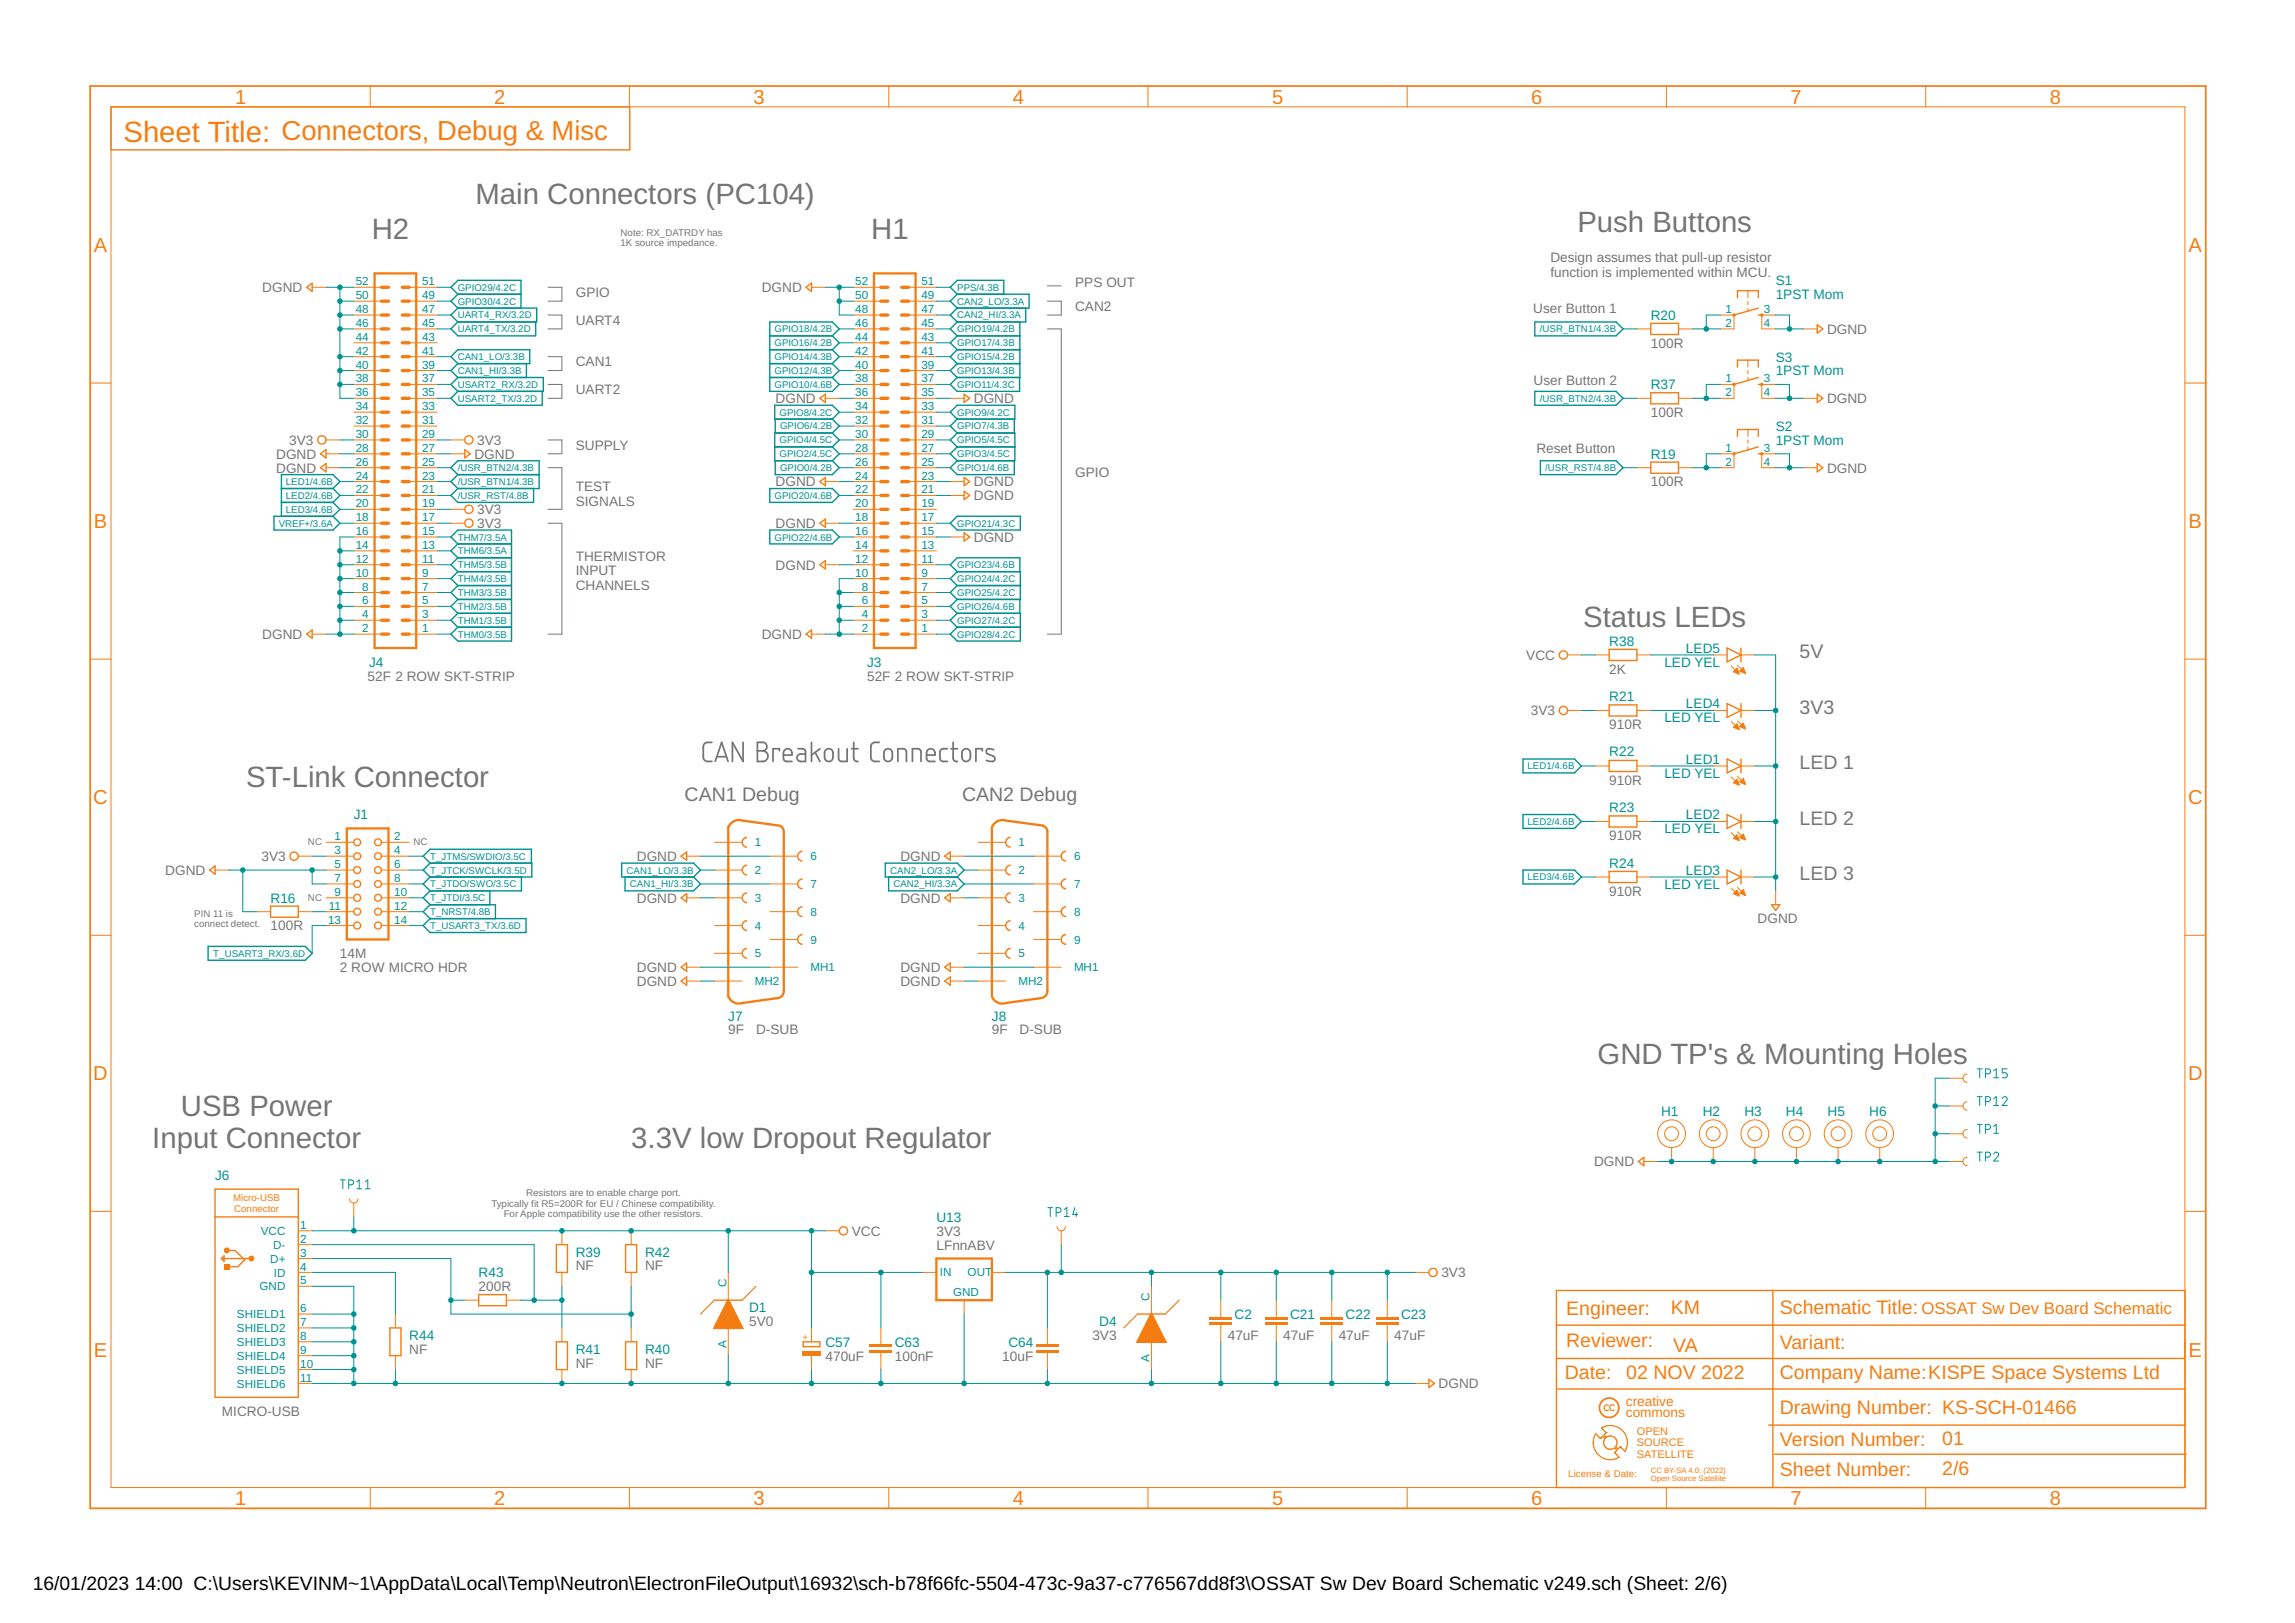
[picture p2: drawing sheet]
<svg xmlns="http://www.w3.org/2000/svg" width="420mm" height="297mm" viewBox="0 0 420 297" stroke-linecap="round" stroke-linejoin="round" font-family="sans-serif">
<defs><g id="words">
<text font-size="5.4" fill="#f57c10" x="22.6" y="25.9">Sheet Title: Connectors, Debug &amp; Misc</text>
<g font-size="5.4" fill="#757575">
<text x="87" y="37.3">Main Connectors (PC104)</text>
<text x="68.1" y="43.7">H2</text>
<text x="159.5" y="43.7">H1</text>
<text x="288.8" y="42.4">Push Buttons</text>
<text x="289.8" y="114.8">Status LEDs</text>
<text x="45.1" y="144">ST-Link Connector</text>
<text x="292.5" y="194.8">GND TP's &amp; Mounting Holes</text>
<text x="33.1" y="204.3">USB Power</text>
<text x="27.9" y="210">Input Connector</text>
<text x="115.6" y="210">3.3V low Dropout Regulator</text>
</g>
<g font-size="3.7" fill="#f57c10">
<text x="43" y="18.9">1</text>
<text x="90.5" y="18.9">2</text>
<text x="138" y="18.9">3</text>
<text x="185.4" y="18.9">4</text>
<text x="232.9" y="18.9">5</text>
<text x="280.3" y="18.9">6</text>
<text x="327.8" y="18.9">7</text>
<text x="375.3" y="18.9">8</text>
<text x="17.2" y="46.1">A</text>
<text x="400.7" y="46.1">A</text>
<text x="17.2" y="96.7">B</text>
<text x="400.7" y="96.7">B</text>
<text x="17.1" y="147.2">C</text>
<text x="400.6" y="147.2">C</text>
<text x="17.1" y="197.7">D</text>
<text x="400.6" y="197.7">D</text>
<text x="17.2" y="248.3">E</text>
<text x="400.7" y="248.3">E</text>
<text x="43" y="275.4">1</text>
<text x="90.5" y="275.4">2</text>
<text x="138" y="275.4">3</text>
<text x="185.4" y="275.4">4</text>
<text x="232.9" y="275.4">5</text>
<text x="280.3" y="275.4">6</text>
<text x="327.8" y="275.4">7</text>
<text x="375.3" y="275.4">8</text>
</g>
<g font-size="3.6" fill="#757575">
<text x="329.5" y="120.5">5V</text>
<text x="329.5" y="130.6">3V3</text>
<text x="329.5" y="140.8">LED 1</text>
<text x="125.3" y="146.5">CAN1 Debug</text>
<text x="176.1" y="146.5">CAN2 Debug</text>
<text x="329.5" y="150.9">LED 2</text>
<text x="329.5" y="161.1">LED 3</text>
</g>
<g font-size="3.6" fill="#f57c10">
<text x="286.7" y="240.8">Engineer:</text>
<text x="305.9" y="240.5">KM</text>
<text x="325.8" y="240.5">Schematic Title:</text>
<text x="286.7" y="246.6">Reviewer:</text>
<text x="306.3" y="247.4">VA</text>
<text x="325.8" y="246.9">Variant:</text>
<text x="286.5" y="252.4">Date:</text>
<text x="297.7" y="252.4">02 NOV 2022</text>
<text x="325.8" y="252.4">Company Name:KISPE Space Systems Ltd</text>
<text x="325.8" y="258.8">Drawing Number: KS-SCH-01466</text>
<text x="325.8" y="264.6">Version Number:</text>
<text x="355.6" y="264.4">01</text>
<text x="355.6" y="270">2/6</text>
<text x="325.8" y="270.2">Sheet Number:</text>
</g>
<g font-size="3.5">
<text x="6" y="291">16/01/2023</text>
<text x="24.7" y="291">14:00 C:\Users\KEVINM~1\AppData\Local\Temp\Neutron\ElectronFileOutput\16932\sch-b78f66fc-5504-473c-9a37-c776567dd8f3\OSSAT Sw Dev Board Schematic v249.sch (Sheet: 2/6)</text>
</g>
<text font-size="3.1" fill="#f57c10" x="351.8" y="240.5">OSSAT Sw Dev Board Schematic</text>
<g font-size="2.5" fill="#757575">
<text x="283.8" y="48">Design assumes that pull-up resistor</text>
<text x="48" y="53.5">DGND</text>
<text x="139.5" y="53.5">DGND</text>
<text x="196.8" y="52.6">PPS OUT</text>
<text x="283.8" y="50.6">function is implemented within MCU.</text>
<text x="105.4" y="59.4">UART4</text>
<text x="105.4" y="54.4">GPIO</text>
<text x="196.8" y="56.9">CAN2</text>
<text x="280.7" y="57.2">User Button 1</text>
<text x="302.2" y="63.6">100R</text>
<text x="334.5" y="61.1">DGND</text>
<text x="105.4" y="67.1">CAN1</text>
<text x="280.8" y="70.4">User Button 2</text>
<text x="105.4" y="72.1">UART2</text>
<text x="142" y="73.8">DGND</text>
<text x="178.3" y="73.8">DGND</text>
<text x="302.2" y="76.3">100R</text>
<text x="334.5" y="73.8">DGND</text>
<text x="50.6" y="83.9">DGND</text>
<text x="52.9" y="81.4">3V3</text>
<text x="86.9" y="83.9">DGND</text>
<text x="87.4" y="81.4">3V3</text>
<text x="105.4" y="82.3">SUPPLY</text>
<text x="281.3" y="82.8">Reset Button</text>
<text x="50.6" y="86.5">DGND</text>
<text x="105.4" y="89.9">TEST</text>
<text x="142" y="89">DGND</text>
<text x="178.3" y="89">DGND</text>
<text x="196.8" y="87.4">GPIO</text>
<text x="302.2" y="89">100R</text>
<text x="334.5" y="86.5">DGND</text>
<text x="87.4" y="94.1">3V3</text>
<text x="105.4" y="92.6">SIGNALS</text>
<text x="178.3" y="91.6">DGND</text>
<text x="87.4" y="96.6">3V3</text>
<text x="142" y="96.6">DGND</text>
<text x="178.3" y="99.2">DGND</text>
<text x="105.4" y="102.6">THERMISTOR</text>
<text x="105.4" y="105.3">INPUT</text>
<text x="105.4" y="107.9">CHANNELS</text>
<text x="142" y="104.3">DGND</text>
<text x="48" y="117">DGND</text>
<text x="139.5" y="117">DGND</text>
<text x="67.3" y="124.6">52F 2 ROW SKT-STRIP</text>
<text x="158.7" y="124.6">52F 2 ROW SKT-STRIP</text>
<text x="279.4" y="120.8">VCC</text>
<text x="294.6" y="123.3">2K</text>
<text x="280.2" y="130.9">3V3</text>
<text x="294.6" y="133.5">910R</text>
<text x="294.6" y="143.7">910R</text>
<text x="294.6" y="153.8">910R</text>
<text x="30.2" y="160.1">DGND</text>
<text x="47.9" y="157.6">3V3</text>
<text x="116.6" y="157.6">DGND</text>
<text x="164.8" y="157.6">DGND</text>
<text x="116.6" y="165.2">DGND</text>
<text x="164.8" y="165.2">DGND</text>
<text x="294.6" y="163.9">910R</text>
<text x="49.5" y="170.3">100R</text>
<text x="321.8" y="169">DGND</text>
<text x="62.2" y="177.9">2 ROW MICRO HDR</text>
<text x="62.2" y="175.4">14M</text>
<text x="116.6" y="177.9">DGND</text>
<text x="164.8" y="177.9">DGND</text>
<text x="116.6" y="180.4">DGND</text>
<text x="164.8" y="180.4">DGND</text>
<text x="133.3" y="189.3">9F</text>
<text x="138.4" y="189.3">D-SUB</text>
<text x="181.6" y="189.3">9F</text>
<text x="186.7" y="189.3">D-SUB</text>
<text x="291.8" y="213.5">DGND</text>
<text x="155.9" y="226.2">VCC</text>
<text x="171.4" y="226.2">3V3</text>
<text x="105.4" y="232.5">NF</text>
<text x="118.1" y="232.5">NF</text>
<text x="171.4" y="228.7">LFnnABV</text>
<text x="263.9" y="233.8">3V3</text>
<text x="87.6" y="236.3">200R</text>
<text x="137.1" y="242.7">5V0</text>
<text x="200" y="245.2">3V3</text>
<text x="224.8" y="245.2">47uF</text>
<text x="234.9" y="245.2">47uF</text>
<text x="245.1" y="245.2">47uF</text>
<text x="255.2" y="245.2">47uF</text>
<text x="74.9" y="247.7">NF</text>
<text x="105.4" y="250.3">NF</text>
<text x="118.1" y="250.3">NF</text>
<text x="151.1" y="249">470uF</text>
<text x="163.8" y="249">100nF</text>
<text x="183.5" y="249">10uF</text>
<text x="263.4" y="254.1">DGND</text>
<text x="40.6" y="259.2">MICRO-USB</text>
</g>
<g font-size="2.5" fill="#009292">
<text x="325.1" y="52.2">S1</text>
<text x="302.2" y="58.5">R20</text>
<text x="325.1" y="54.7">1PST Mom</text>
<text x="302.2" y="71.2">R37</text>
<text x="325.1" y="66.2">S3</text>
<text x="325.1" y="68.7">1PST Mom</text>
<text x="302.2" y="83.9">R19</text>
<text x="325.1" y="78.9">S2</text>
<text x="325.1" y="81.4">1PST Mom</text>
<text x="294.6" y="118.2">R38</text>
<text x="308.7" y="119.5">LED5</text>
<text x="67.6" y="122">J4</text>
<text x="158.7" y="122">J3</text>
<text x="304.7" y="122">LED YEL</text>
<text x="294.6" y="128.4">R21</text>
<text x="308.7" y="129.7">LED4</text>
<text x="304.7" y="132.2">LED YEL</text>
<text x="294.6" y="138.4">R22</text>
<text x="304.7" y="142.3">LED YEL</text>
<text x="308.7" y="139.8">LED1</text>
<text x="64.8" y="150">J1</text>
<text x="294.6" y="148.7">R23</text>
<text x="308.7" y="150">LED2</text>
<text x="304.7" y="152.5">LED YEL</text>
<text x="294.6" y="158.9">R24</text>
<text x="308.7" y="160.1">LED3</text>
<text x="49.5" y="165.2">R16</text>
<text x="304.7" y="162.7">LED YEL</text>
<text x="133.3" y="186.8">J7</text>
<text x="181.6" y="186.8">J8</text>
<text x="304.1" y="204.2">H1</text>
<text x="311.7" y="204.2">H2</text>
<text x="319.3" y="204.2">H3</text>
<text x="327" y="204.2">H4</text>
<text x="334.6" y="204.2">H5</text>
<text x="342.2" y="204.2">H6</text>
<text x="39.4" y="216">J6</text>
<text x="171.4" y="223.6">U13</text>
<text x="87.6" y="233.8">R43</text>
<text x="105.4" y="230">R39</text>
<text x="118.1" y="230">R42</text>
<text x="74.9" y="245.2">R44</text>
<text x="137.1" y="240.1">D1</text>
<text x="201.3" y="242.7">D4</text>
<text x="226" y="241.4">C2</text>
<text x="236.2" y="241.4">C21</text>
<text x="246.4" y="241.4">C22</text>
<text x="256.5" y="241.4">C23</text>
<text x="105.4" y="247.7">R41</text>
<text x="118.1" y="247.7">R40</text>
<text x="151.1" y="246.5">C57</text>
<text x="163.8" y="246.5">C63</text>
<text x="184.6" y="246.5">C64</text>
</g>
<g font-size="2.5" fill="#f57c10">
<text x="297.7" y="257.3">creative</text>
<text x="297.7" y="259.3">commons</text>
</g>
<g font-size="2.1" fill="#009292">
<text x="65.1" y="52.2">52</text>
<text x="77.3" y="52.2">51</text>
<text x="156.6" y="52.2">52</text>
<text x="168.7" y="52.2">51</text>
<text x="65.1" y="59.8">46</text>
<text x="65.1" y="57.3">48</text>
<text x="65.1" y="54.8">50</text>
<text x="77.3" y="59.8">45</text>
<text x="77.3" y="57.3">47</text>
<text x="77.3" y="54.8">49</text>
<text x="156.6" y="59.8">46</text>
<text x="156.6" y="57.3">48</text>
<text x="156.6" y="54.8">50</text>
<text x="168.7" y="59.8">45</text>
<text x="168.7" y="57.3">47</text>
<text x="168.7" y="54.8">49</text>
<text x="315.9" y="57.3">1</text>
<text x="315.9" y="59.8">2</text>
<text x="322.9" y="57.3">3</text>
<text x="322.9" y="59.8">4</text>
<text x="65.1" y="64.9">42</text>
<text x="65.1" y="62.4">44</text>
<text x="77.3" y="64.9">41</text>
<text x="77.3" y="62.4">43</text>
<text x="156.6" y="64.9">42</text>
<text x="156.6" y="62.4">44</text>
<text x="168.7" y="64.9">41</text>
<text x="168.7" y="62.4">43</text>
<text x="65.1" y="67.5">40</text>
<text x="65.1" y="70">38</text>
<text x="77.3" y="70">37</text>
<text x="77.3" y="67.5">39</text>
<text x="156.6" y="67.5">40</text>
<text x="156.6" y="70">38</text>
<text x="168.7" y="70">37</text>
<text x="168.7" y="67.5">39</text>
<text x="315.9" y="70">1</text>
<text x="322.9" y="70">3</text>
<text x="65.1" y="77.6">32</text>
<text x="65.1" y="75.1">34</text>
<text x="65.1" y="72.5">36</text>
<text x="77.3" y="77.6">31</text>
<text x="77.3" y="75.1">33</text>
<text x="77.3" y="72.5">35</text>
<text x="156.6" y="77.6">32</text>
<text x="156.6" y="75.1">34</text>
<text x="156.6" y="72.5">36</text>
<text x="168.7" y="77.6">31</text>
<text x="168.7" y="75.1">33</text>
<text x="168.7" y="72.5">35</text>
<text x="315.9" y="72.5">2</text>
<text x="322.9" y="72.5">4</text>
<text x="65.1" y="82.7">28</text>
<text x="65.1" y="80.2">30</text>
<text x="77.3" y="82.7">27</text>
<text x="77.3" y="80.2">29</text>
<text x="156.6" y="82.7">28</text>
<text x="156.6" y="80.2">30</text>
<text x="168.7" y="82.7">27</text>
<text x="168.7" y="80.2">29</text>
<text x="315.9" y="82.7">1</text>
<text x="322.9" y="82.7">3</text>
<text x="65.1" y="85.2">26</text>
<text x="65.1" y="87.8">24</text>
<text x="77.3" y="87.8">23</text>
<text x="77.3" y="85.2">25</text>
<text x="156.6" y="85.2">26</text>
<text x="156.6" y="87.8">24</text>
<text x="168.7" y="87.8">23</text>
<text x="168.7" y="85.2">25</text>
<text x="315.9" y="85.2">2</text>
<text x="322.9" y="85.2">4</text>
<text x="65.1" y="95.4">18</text>
<text x="65.1" y="92.9">20</text>
<text x="65.1" y="90.3">22</text>
<text x="77.3" y="95.4">17</text>
<text x="77.3" y="92.9">19</text>
<text x="77.3" y="90.3">21</text>
<text x="156.6" y="95.4">18</text>
<text x="156.6" y="92.9">20</text>
<text x="156.6" y="90.3">22</text>
<text x="168.7" y="95.4">17</text>
<text x="168.7" y="92.9">19</text>
<text x="168.7" y="90.3">21</text>
<text x="65.1" y="100.5">14</text>
<text x="65.1" y="97.9">16</text>
<text x="77.3" y="100.5">13</text>
<text x="77.3" y="97.9">15</text>
<text x="156.6" y="100.5">14</text>
<text x="156.6" y="97.9">16</text>
<text x="168.7" y="100.5">13</text>
<text x="168.7" y="97.9">15</text>
<text x="65.1" y="105.6">10</text>
<text x="65.1" y="103">12</text>
<text x="77.3" y="105.6">9</text>
<text x="77.3" y="103">11</text>
<text x="156.6" y="105.6">10</text>
<text x="156.6" y="103">12</text>
<text x="168.7" y="105.6">9</text>
<text x="168.7" y="103">11</text>
<text x="66.3" y="113.2">4</text>
<text x="66.3" y="110.6">6</text>
<text x="66.3" y="108.1">8</text>
<text x="77.3" y="113.2">3</text>
<text x="77.3" y="110.6">5</text>
<text x="77.3" y="108.1">7</text>
<text x="157.8" y="113.2">4</text>
<text x="157.8" y="110.6">6</text>
<text x="157.8" y="108.1">8</text>
<text x="168.7" y="113.2">3</text>
<text x="168.7" y="110.6">5</text>
<text x="168.7" y="108.1">7</text>
<text x="66.3" y="115.7">2</text>
<text x="77.3" y="115.7">1</text>
<text x="157.8" y="115.7">2</text>
<text x="168.7" y="115.7">1</text>
<text x="61.2" y="153.8">1</text>
<text x="72.2" y="153.8">2</text>
<text x="138.2" y="154.9">1</text>
<text x="186.5" y="154.9">1</text>
<text x="61.2" y="156.3">3</text>
<text x="61.2" y="158.9">5</text>
<text x="61.2" y="161.4">7</text>
<text x="72.2" y="156.3">4</text>
<text x="72.2" y="158.9">6</text>
<text x="72.2" y="161.4">8</text>
<text x="138.2" y="160">2</text>
<text x="148.4" y="157.5">6</text>
<text x="186.5" y="160">2</text>
<text x="196.6" y="157.5">6</text>
<text x="60.2" y="166.5">11</text>
<text x="61.2" y="164">9</text>
<text x="72.2" y="164">10</text>
<text x="72.2" y="166.5">12</text>
<text x="138.2" y="165.1">3</text>
<text x="148.4" y="162.5">7</text>
<text x="148.4" y="167.6">8</text>
<text x="186.5" y="165.1">3</text>
<text x="196.6" y="162.5">7</text>
<text x="196.6" y="167.6">8</text>
<text x="60.1" y="169">13</text>
<text x="72.2" y="169">14</text>
<text x="138.2" y="170.2">4</text>
<text x="148.4" y="172.7">9</text>
<text x="186.5" y="170.2">4</text>
<text x="196.6" y="172.7">9</text>
<text x="138.2" y="175.2">5</text>
<text x="148.4" y="177.8">MH1</text>
<text x="186.5" y="175.2">5</text>
<text x="196.6" y="177.8">MH1</text>
<text x="138.2" y="180.3">MH2</text>
<text x="186.5" y="180.3">MH2</text>
<text x="47.8" y="226">VCC</text>
<text x="55" y="224.9">1</text>
<text x="55" y="227.4">2</text>
<text x="49.5" y="231.1">D+</text>
<text x="50" y="228.6">D-</text>
<text x="50.1" y="233.6">ID</text>
<text x="55" y="230">3</text>
<text x="55" y="232.5">4</text>
<text x="172.1" y="233.5">IN</text>
<text x="177.1" y="233.5">OUT</text>
<text x="47.5" y="236.2">GND</text>
<text x="55" y="235.1">5</text>
<text x="133" y="235.6" transform="rotate(-90 133 235.6)">C</text>
<text x="174.5" y="237.2">GND</text>
<text x="210.4" y="238.2" transform="rotate(-90 210.4 238.2)">C</text>
<text x="43.4" y="241.3">SHIELD1</text>
<text x="43.4" y="243.8">SHIELD2</text>
<text x="55" y="240.1">6</text>
<text x="55" y="242.7">7</text>
<text x="55" y="245.2">8</text>
<text x="43.4" y="246.3">SHIELD3</text>
<text x="43.4" y="248.9">SHIELD4</text>
<text x="43.4" y="251.4">SHIELD5</text>
<text x="55" y="247.8">9</text>
<text x="55" y="250.3">10</text>
<text x="133" y="246.8" transform="rotate(-90 133 246.8)">A</text>
<text x="210.4" y="249.3" transform="rotate(-90 210.4 249.3)">A</text>
<text x="43.4" y="254">SHIELD6</text>
<text x="55" y="252.8">11</text>
</g>
<g font-size="2" fill="#f57c10">
<text x="299.7" y="262.6">OPEN</text>
<text x="299.7" y="264.7">SOURCE</text>
<text x="299.7" y="266.8">SATELLITE</text>
</g>
<g font-size="1.8" fill="#757575">
<text x="113.6" y="43.2">Note: RX_DATRDY has</text>
<text x="113.6" y="45.1">1K source impedance.</text>
<text x="56.4" y="154.7">NC</text>
<text x="75.7" y="154.7">NC</text>
<text x="35.6" y="167.7">PIN 11 is</text>
<text x="56.4" y="164.8">NC</text>
<text x="35.6" y="169.6">connect detect.</text>
<text x="90" y="220.8">Typically fit R5=200R for EU / Chinese compatibility.</text>
<text x="96.3" y="218.9">Resistors are to enable charge port.</text>
<text x="92.2" y="222.7">For Apple compatibility use the other resistors.</text>
</g>
<g font-size="1.8" fill="#009292">
<text x="83.8" y="53.2">GPIO29/4.2C</text>
<text x="175.2" y="53.2">PPS/4.3B</text>
<text x="83.8" y="58.3">UART4_RX/3.2D</text>
<text x="83.8" y="55.7">GPIO30/4.2C</text>
<text x="175.2" y="58.3">CAN2_HI/3.3A</text>
<text x="175.2" y="55.7">CAN2_LO/3.3A</text>
<text x="83.8" y="65.9">CAN1_LO/3.3B</text>
<text x="83.8" y="60.8">UART4_TX/3.2D</text>
<text x="141.8" y="65.9">GPIO14/4.3B</text>
<text x="141.8" y="63.4">GPIO16/4.2B</text>
<text x="141.8" y="60.8">GPIO18/4.2B</text>
<text x="175.2" y="65.9">GPIO15/4.2B</text>
<text x="175.2" y="63.4">GPIO17/4.3B</text>
<text x="175.2" y="60.8">GPIO19/4.2B</text>
<text x="281.9" y="60.8">/USR_BTN1/4.3B</text>
<text x="83.8" y="68.4">CAN1_HI/3.3B</text>
<text x="83.8" y="71">USART2_RX/3.2D</text>
<text x="141.8" y="71">GPIO10/4.6B</text>
<text x="141.8" y="68.4">GPIO12/4.3B</text>
<text x="175.2" y="71">GPIO11/4.3C</text>
<text x="175.2" y="68.4">GPIO13/4.3B</text>
<text x="83.8" y="73.5">USART2_TX/3.2D</text>
<text x="142.7" y="76.1">GPIO8/4.2C</text>
<text x="175.2" y="76.1">GPIO9/4.2C</text>
<text x="281.9" y="73.5">/USR_BTN2/4.3B</text>
<text x="142.7" y="83.7">GPIO2/4.5C</text>
<text x="142.7" y="81.1">GPIO4/4.5C</text>
<text x="142.8" y="78.6">GPIO6/4.2B</text>
<text x="175.2" y="83.7">GPIO3/4.5C</text>
<text x="175.2" y="81.1">GPIO5/4.5C</text>
<text x="175.2" y="78.6">GPIO7/4.3B</text>
<text x="52.3" y="88.8">LED1/4.6B</text>
<text x="83.8" y="88.8">/USR_BTN1/4.3B</text>
<text x="83.8" y="86.2">/USR_BTN2/4.3B</text>
<text x="142.8" y="86.2">GPIO0/4.2B</text>
<text x="175.2" y="86.2">GPIO1/4.6B</text>
<text x="282.9" y="86.2">/USR_RST/4.8B</text>
<text x="52.3" y="93.8">LED3/4.6B</text>
<text x="52.3" y="91.3">LED2/4.6B</text>
<text x="83.8" y="91.3">/USR_RST/4.8B</text>
<text x="141.8" y="91.3">GPIO20/4.6B</text>
<text x="51" y="96.4">VREF+/3.6A</text>
<text x="83.8" y="101.5">THM6/3.5A</text>
<text x="83.8" y="98.9">THM7/3.5A</text>
<text x="141.8" y="98.9">GPIO22/4.6B</text>
<text x="175.2" y="96.4">GPIO21/4.3C</text>
<text x="83.8" y="106.5">THM4/3.5B</text>
<text x="83.8" y="104">THM5/3.5B</text>
<text x="175.2" y="104">GPIO23/4.6B</text>
<text x="175.2" y="106.5">GPIO24/4.2C</text>
<text x="83.8" y="111.6">THM2/3.5B</text>
<text x="83.8" y="109.1">THM3/3.5B</text>
<text x="175.2" y="109.1">GPIO25/4.2C</text>
<text x="175.2" y="111.6">GPIO26/4.6B</text>
<text x="83.8" y="116.7">THM0/3.5B</text>
<text x="83.8" y="114.2">THM1/3.5B</text>
<text x="175.2" y="114.2">GPIO27/4.2C</text>
<text x="175.2" y="116.7">GPIO28/4.2C</text>
<text x="279.6" y="140.8">LED1/4.6B</text>
<text x="279.6" y="151">LED2/4.6B</text>
<text x="78.7" y="157.3">T_JTMS/SWDIO/3.5C</text>
<text x="78.7" y="159.9">T_JTCK/SWCLK/3.5D</text>
<text x="114.7" y="159.9">CAN1_LO/3.3B</text>
<text x="163" y="159.9">CAN2_LO/3.3A</text>
<text x="279.6" y="161.1">LED3/4.6B</text>
<text x="78.7" y="162.4">T_JTDO/SWO/3.5C</text>
<text x="78.7" y="165">T_JTDI/3.5C</text>
<text x="78.7" y="167.5">T_NRST/4.8B</text>
<text x="115.3" y="162.4">CAN1_HI/3.3B</text>
<text x="163.6" y="162.4">CAN2_HI/3.3A</text>
<text x="78.7" y="170">T_USART3_TX/3.6D</text>
<text x="39" y="175.1">T_USART3_RX/3.6D</text>
</g>
<g font-size="1.8" fill="#f57c10">
<text x="42.7" y="219.9">Micro-USB</text>
<text x="42.9" y="221.8">Connector</text>
<text x="148" y="245.2" transform="rotate(-90 148 245.2)">+</text>
<text x="293.5" y="258.3">CC</text>
<text x="287.1" y="270.3">License &amp; Date:</text>
</g>
<g font-size="1.4" fill="#f57c10">
<text x="302.2" y="269.6">CC BY-SA 4.0: (2022)</text>
<text x="302.2" y="271">Open Source Satellite</text>
</g>
</g></defs>
<path d="M100.3 52.6h2.6v2.5h-2.6M100.3 57.7h2.6v2.5h-2.6M191.7 55.1h2.6v2.6h-2.6M191.7 52.3h2.6M100.3 65.3h2.6v2.5h-2.6M100.3 70.4h2.6v2.5h-2.6M191.7 60.2h2.6v55.9h-2.6M100.3 95.8h2.6v20.3h-2.6M100.3 80.5h2.6v2.6h-2.6M100.3 85.6h2.6v7.6h-2.6" fill="none" stroke="#757575" stroke-width=".18"/>
<g fill="none" stroke="#757575" stroke-width=".32">
<path d="M130.3 135.9a1.37 1.37 0 0 0-1.4 .3l-.1 .5v1.9l.2 .5a1.43 1.43 0 0 0 1.3 .3M130.9 139.4l1.2-3.5 1.2 3.5M131.2 138.5h1.8M136 135.9v3.5l-1.9-3.5v3.5M138.7 135.9h.9a.77 .77 0 0 1 .8 .7 .77 .77 0 0 1-.8 .8 .97 .97 0 0 1 1 1 .97 .97 0 0 1-1 1h-.9zM138.7 137.4h.9M142.7 137.4v-.4h-1.2v2.4M143.4 138.2h1.6a.82 .82 0 0 0-.6-1.1 .82 .82 0 0 0-1 .7l.1 1.3 .3 .2 1.2 .1M146.1 137l1 .1 .3 .3 .1 2h-.9a.68 .68 0 0 1-.7-.7 .68 .68 0 0 1 .7-.7h.9M148.6 135.9v3.5M149.2 137.7l.9 1.7M150.1 137l-1.5 1.2"/>
<path d="M151.2 137.2a.77 .77 0 0 1 .9-.1 .77 .77 0 0 1 .4 .7v.8a.77 .77 0 0 1-.8 .8 .77 .77 0 0 1-.7-.8v-1zM153.5 137v2l.3 .3 .3 .1h1v-2.4M155.9 137h1.2M156.3 135.9v2.9l.2 .5 .6 .1M161 135.9h-.8a.77 .77 0 0 0-.8 .8v1.9l.3 .5a1.43 1.43 0 0 0 1.3 .3M162.1 137.2a.77 .77 0 0 1 .8-.1 .77 .77 0 0 1 .5 .7v.8a.77 .77 0 0 1-.8 .8 .77 .77 0 0 1-.8-.8v-1zM164.4 139.4v-2.4l1.1 .1 .3 .2 .1 .3v1.8M167 139.4v-2.4l1.2 .1 .3 .2 .1 .3v1.8M169.6 138.2h1.6a.81 .81 0 0 0-.6-1.1 .81 .81 0 0 0-1 .7l.1 1.3 .3 .2 1.2 .1M173.5 137l-1 .1-.3 .2-.1 .3v1.2l.1 .3 .3 .2 1 .1M174.1 137h1.2M174.5 135.9v3.1l.2 .3 .6 .1"/>
<path d="M176.4 137.2a.77 .77 0 0 1 .8-.1 .77 .77 0 0 1 .5 .7v.8a.77 .77 0 0 1-.8 .8 .77 .77 0 0 1-.8-.8v-1zM179.8 137.4v-.4h-1.1v2.4M181.9 137.2l-.5-.1a.54 .54 0 0 0-.8 .2 .54 .54 0 0 0 .3 .7l.9 .4a.51 .51 0 0 1 .3 .6 .51 .51 0 0 1-.4 .4l-1.1-.2"/>
</g>
<g fill="none" stroke="#009292" stroke-width=".18">
<path d="M362 195.6h.9M362.4 195.6v1.7M363.5 196.5h.5a.46 .46 0 0 0 .4-.4 .46 .46 0 0 0-.4-.5h-.5v1.7M365 196l.5-.4v1.7M365 197.3h.9M367.5 195.6h-.9v.7h.5a.46 .46 0 0 1 .4 .5 .46 .46 0 0 1-.4 .5h-.5M62.3 215.9h.9M62.8 215.9v1.7M63.8 216.9h.5a.46 .46 0 0 0 .4-.5 .46 .46 0 0 0-.4-.5h-.5v1.7M65.3 216.3l.5-.4v1.7M65.3 217.6h.9M66.9 217.6h.9"/>
<path d="M66.9 216.3l.4-.4v1.7M362 205.8h.9M362 210.9h.9M362 200.7h.9M362.4 200.7v1.6M362.4 205.8v1.6M362.4 210.9v1.6M363.5 206.7h.5a.46 .46 0 0 0 .4-.5 .46 .46 0 0 0-.4-.4h-.5v1.6M363.5 211.8h.5a.46 .46 0 0 0 .4-.5 .46 .46 0 0 0-.4-.4h-.5v1.6M363.5 201.6h.5a.46 .46 0 0 0 .4-.4 .46 .46 0 0 0-.4-.5h-.5v1.6M365 211.2a.45 .45 0 0 1 .6-.3 .45 .45 0 0 1 .2 .7l-.8 .9h.9M365 206.1l.5-.3v1.6"/>
<path d="M365 201.1l.5-.4v1.6M365 207.4h.9M365 202.3h.9M366.6 201.1a.45 .45 0 0 1 .6-.4 .45 .45 0 0 1 .1 .7l-.7 .9h.9M191.8 221h.9M192.3 221v1.7M193.4 221.9h.4a.46 .46 0 0 0 .5-.4 .46 .46 0 0 0-.5-.5h-.4v1.7M194.8 221.4l.5-.4v1.7M194.8 222.7h.9M196.8 221l-.4 1.3h.9M197 221.9v.8"/>
</g>
<g fill="none" stroke="#009292" stroke-width=".25">
<path d="M83.8 58.9l-1.3 1.3 1.3 1.3h14.3v-2.6M83.8 56.4h14.5v2.5h-14.5M83.8 56.4l-1.3 1.3 1.3 1.2M83.8 53.8l-1.3-1.2 1.3-1.3h11.6v5.1M83.8 53.8h11.6M83.8 53.8l-1.3 1.3 1.3 1.3M175.2 58.9l-1.2 1.3 1.2 1.3M175.2 53.8h13.2v2.6h-13.2M175.2 53.8l-1.2-1.2 1.2-1.3h8.6v2.5M175.2 56.4l-1.2 1.3 1.2 1.2M175.2 53.8l-1.2 1.3 1.2 1.3M186.7 58.9v12.7h-11.5l-1.2-1.2 1.2-1.3"/>
<path d="M187.8 56.4v2.5h-12.6M281 58.9h14.9l1.2 1.3-1.2 1.3h-14.9zM82.5 65.3l1.3-1.3h13.2v2.5h-13.2zM83.8 66.5l-1.3 1.3 1.3 1.3M83.8 69.1l-1.3 1.3 1.3 1.2M83.8 69.1h15.7v2.5h-15.7M83.8 71.6l-1.3 1.3 1.3 1.3h15.5v-2.6M96.4 66.5v2.6M140.9 61.5h11.5M140.9 69.1h11.5M140.9 66.5h11.5M140.9 64h11.5"/>
<path d="M141.8 74.2h10.6l1.2 1.2-1.2 1.3h-10.6zM141.9 76.7v2.5M152.4 79.2l1.2 1.3-1.2 1.3M152.4 79.2h-10.6v5.1h10.6M152.4 61.5l1.2-1.3-1.2-1.3h-11.5v12.7h11.5l1.2-1.2-1.2-1.3M152.4 76.7l1.2 1.3-1.2 1.2M152.4 66.5l1.2 1.3-1.2 1.3M152.4 64l1.2 1.3-1.2 1.2M152.4 61.5l1.2 1.2-1.2 1.3M174 75.4l1.2-1.2h10.6v2.5h-10.6zM175.2 61.5l-1.2 1.2 1.2 1.3M175.2 79.2h10.6v5.1h-10.6"/>
<path d="M175.2 61.5h11.5M175.2 69.1h11.5M175.2 66.5h11.5M175.2 64h11.5M175.2 79.2l-1.2 1.3 1.2 1.3M175.2 76.7l-1.2 1.3 1.2 1.2M175.2 66.5l-1.2 1.3 1.2 1.3M175.2 64l-1.2 1.3 1.2 1.2M185.7 76.7v2.5M281 71.6h14.9l1.2 1.3-1.2 1.3h-14.9zM50.2 94.5h10.8l1.2 1.3-1.2 1.2h-10.8zM51.5 91.9h9.5"/>
<path d="M51.5 89.4h9.5M61 89.4l1.2 1.3-1.2 1.2M61 89.4l1.2-1.3-1.2-1.2h-9.5v7.6M61 91.9l1.2 1.3-1.2 1.3M83.8 99.5l-1.3 1.3 1.3 1.3M83.8 99.5h9.8M83.8 99.5l-1.3-1.2 1.3-1.3h9.8v20.3h-9.8l-1.3-1.2 1.3-1.3M83.8 89.4l-1.3 1.3 1.3 1.2h13.9v-2.5M83.8 86.9l-1.3-1.3 1.3-1.3h14.9v5.1h-14.9M83.8 86.9h14.9M83.8 86.9l-1.3 1.2 1.3 1.3M140.9 97h11.5l1.2 1.3-1.2 1.2h-11.5z"/>
<path d="M140.9 89.4h11.5l1.2 1.3-1.2 1.2h-11.5zM141.8 81.8h10.6M141.9 84.3v2.6h10.5l1.2-1.3-1.2-1.3M152.4 81.8l1.2 1.3-1.2 1.2M174 95.8l1.2-1.3h11.6v2.5h-11.6zM175.2 84.3l-1.2 1.3 1.2 1.3h10.5v-2.6M175.2 81.8l-1.2 1.3 1.2 1.2M175.2 81.8h10.6M282 84.3h13.9l1.2 1.3-1.2 1.3h-13.9zM83.8 102.1h9.8M83.8 104.6l-1.3 1.3 1.3 1.3M83.8 107.2h9.8"/>
<path d="M83.8 104.6h9.8M83.8 109.7l-1.3 1.3 1.3 1.2M83.8 112.2h9.8M83.8 109.7h9.8M83.8 114.8h9.8M83.8 112.2l-1.3 1.3 1.3 1.3M83.8 107.2l-1.3 1.2 1.3 1.3M83.8 102.1l-1.3 1.3 1.3 1.2M175.2 104.6l-1.2-1.2 1.2-1.3h11.5v2.5M175.2 107.2h11.6M175.2 104.6h11.6v5.1h-11.6M175.2 112.2h11.6v5.1h-11.6l-1.2-1.2 1.2-1.3"/>
<path d="M175.2 114.8h11.6M175.2 104.6l-1.2 1.3 1.2 1.3M175.2 107.2l-1.2 1.2 1.2 1.3M175.2 112.2l-1.2 1.3 1.2 1.3M175.2 109.7l-1.2 1.3 1.2 1.2M186.7 109.7v2.5M278.8 138.9h9.4l1.3 1.3-1.3 1.3h-9.4zM78.7 158l-1.2-1.3 1.2-1.3h18.6v2.6M78.7 158h18.7v2.5h-18.7M78.7 158l-1.2 1.2 1.2 1.3M113.8 158h13.2l1.2 1.2-1.2 1.3h-13.2zM162.1 158h13.1l1.3 1.2-1.3 1.3h-13.1z"/>
<path d="M278.8 159.2h9.4l1.3 1.3-1.3 1.3h-9.4zM278.8 149.1h9.4l1.3 1.2-1.3 1.3h-9.4zM38.1 173.2h17.8l1.2 1.3-1.2 1.2h-17.8zM78.7 160.5l-1.2 1.3 1.2 1.2M78.7 163l-1.2 1.3 1.2 1.3M78.7 165.6h12v2.5M78.7 165.6l-1.2 1.3 1.2 1.2M78.7 168.1h17.6v2.6h-17.6l-1.2-1.3zM89.7 163v2.6M95.5 160.5v2.5h-16.8M114.4 160.5v2.5h12.6l1.2-1.2-1.2-1.3M162.7 160.5v2.5h12.5l1.3-1.2-1.3-1.3"/>
</g>
<g fill="none" stroke="#f57c10" stroke-width=".21">
<path d="M215.9 238l-2.6 2.5M208.3 240.5l-2.6 2.5M292.1 262.4l.9 .8 .4-.4 .5 .5a1.22 1.22 0 0 0 0 1.6 1.22 1.22 0 0 0 1.7 .1l.4 .4-.4 .5 .8 .8a3.1 3.1 0 0 1-3.8-.5 3.1 3.1 0 0 1-.5-3.8zM293 263.2h.1M293.2 261.3h.1M294 262.2h.1M294 262.2l-.8-.9a3.1 3.1 0 0 1 3.8 .5 3.1 3.1 0 0 1 .5 3.8M294 262.2l-.4 .4 .4 .5M294 263.1h.1M294.1 263.1a1.22 1.22 0 0 1 1.6 .1 1.22 1.22 0 0 1 .1 1.6M295.6 265.9h.1M295.8 264.8l.4 .4 .4-.4"/>
<path d="M295.8 264.8h.1M296.6 264.8h.1M296.7 264.8l.8 .8M297.5 265.6h.1"/>
</g>
<g fill="none" stroke="#f57c10" stroke-width=".32">
<path d="M16.5 15.7h387.3v260.4h-387.3z"/>
<circle cx="294.6" cy="257.6" r="1.78"/>
</g>
<g fill="none" stroke="#f57c10" stroke-width=".18">
<path d="M20.3 19.6h379.7v252.6h-379.7zM67.8 15.7v3.9M115.2 15.7v3.9M162.7 15.7v3.9M210.2 15.7v3.9M257.6 15.7v3.9M305.1 15.7v3.9M352.6 15.7v3.9M64.8 57.7h5M64.8 55.1h5M64.8 52.6h5M74.9 57.7h5.1"/>
<path d="M74.9 55.1h5.1M74.9 52.6h5.1M156.2 57.7h5.1M156.2 55.1h5.1M156.2 52.6h5.1M166.3 57.7h5.1M166.3 55.1h5.1M166.3 52.6h5.1M16.5 70.1h3.8M64.8 67.8h5M64.8 78h5M64.8 75.4h5"/>
<path d="M64.8 72.9h5M64.8 70.4h5M64.8 65.3h5M64.8 62.7h5M64.8 60.2h5M74.9 67.8h5.1M74.9 78h5.1M74.9 75.4h5.1M74.9 72.9h5.1M74.9 70.4h5.1M74.9 65.3h5.1M74.9 62.7h5.1"/>
<path d="M74.9 60.2h5.1M156.2 67.8h5.1M156.2 78h5.1M156.2 75.4h5.1M156.2 72.9h5.1M156.2 70.4h5.1M156.2 65.3h5.1M156.2 62.7h5.1M156.2 60.2h5.1M166.3 67.8h5.1M166.3 78h5.1M166.3 75.4h5.1"/>
<path d="M166.3 72.9h5.1M166.3 70.4h5.1M166.3 65.3h5.1M166.3 62.7h5.1M166.3 60.2h5.1M400 70.1h3.8M64.8 98.3h5M64.8 95.8h5M64.8 85.6h5M64.8 93.2h5M64.8 90.7h5M64.8 88.1h5"/>
<path d="M64.8 83.1h5M64.8 80.5h5M74.9 98.3h5.1M74.9 95.8h5.1M74.9 85.6h5.1M74.9 93.2h5.1M74.9 90.7h5.1M74.9 88.1h5.1M74.9 83.1h5.1M74.9 80.5h5.1M156.2 98.3h5.1M156.2 95.8h5.1"/>
<path d="M156.2 85.6h5.1M156.2 93.2h5.1M156.2 90.7h5.1M156.2 88.1h5.1M156.2 83.1h5.1M156.2 80.5h5.1M166.3 98.3h5.1M166.3 95.8h5.1M166.3 85.6h5.1M166.3 93.2h5.1M166.3 90.7h5.1M166.3 88.1h5.1"/>
<path d="M166.3 83.1h5.1M166.3 80.5h5.1M64.8 116.1h5M64.8 113.5h5M64.8 111h5M64.8 108.4h5M64.8 105.9h5M64.8 103.4h5M64.8 100.8h5M74.9 116.1h5.1M74.9 113.5h5.1M74.9 111h5.1"/>
<path d="M74.9 108.4h5.1M74.9 105.9h5.1M74.9 103.4h5.1M74.9 100.8h5.1M156.2 116.1h5.1M156.2 113.5h5.1M156.2 111h5.1M156.2 108.4h5.1M156.2 105.9h5.1M156.2 103.4h5.1M156.2 100.8h5.1M166.3 116.1h5.1"/>
<path d="M166.3 113.5h5.1M166.3 111h5.1M166.3 108.4h5.1M166.3 105.9h5.1M166.3 103.4h5.1M166.3 100.8h5.1M16.5 120.6h3.8M400 120.6h3.8M16.5 171.2h3.8M47 166.9h2.5M54.6 166.9h2.5M400 171.2h3.8"/>
<path d="M306 210v2.6M313.6 210v2.6M321.3 210v2.6M328.9 210v2.6M356.8 207.5h2.6M356.8 212.6h2.6M360.1 206.7a.76 .76 0 0 0-.7 .8 .76 .76 0 0 0 .7 .8M360.1 211.8a.76 .76 0 0 0-.7 .8 .76 .76 0 0 0 .7 .7M16.5 221.7h3.8M210.8 235.4v5.1M400 221.7h3.8M210.8 245.6v5.1"/>
<path d="M67.8 272.2v3.9M115.2 272.2v3.9M162.7 272.2v3.9M210.2 272.2v3.9M257.6 272.2v3.9M305.1 272.2v3.9M352.6 272.2v3.9"/>
<circle cx="306" cy="207.5" r="2.54"/>
<circle cx="306" cy="207.5" r="1.27"/>
<circle cx="313.6" cy="207.5" r="2.54"/>
<circle cx="313.6" cy="207.5" r="1.27"/>
<circle cx="321.3" cy="207.5" r="2.54"/>
<circle cx="321.3" cy="207.5" r="1.27"/>
<circle cx="328.9" cy="207.5" r="2.54"/>
<circle cx="328.9" cy="207.5" r="1.27"/>
</g>
<path d="M20.3 19.6h95v7.8h-95zM49.5 165.8h5.1v2.1h-5.1zM284.9 236.2h115.1v36h-115.1zM324.6 236.2v36M208.3 240.5h5M284.9 242.5h115.1M284.9 248.6h115.1M285.2 254.2h114.8M323.8 260.8h76.2M324.8 266.1h75.5" fill="none" stroke="#f57c10" stroke-width=".25"/>
<path d="M68.6 50h7.6v68.6h-7.6zM160 50h7.6v68.6h-7.6z" fill="none" stroke="#f57c10" stroke-width=".42"/>
<g fill="none" stroke="#f57c10" stroke-width=".61">
<path d="M69.8 55.1h1.3M69.8 57.7h1.3M69.8 52.6h1.3M73.7 55.1h1.2M73.7 57.7h1.2M73.7 52.6h1.2M161.3 55.1h1.2M161.3 57.7h1.2M161.3 52.6h1.2M165.1 55.1h1.2M165.1 57.7h1.2M165.1 52.6h1.2"/>
<path d="M69.8 70.4h1.3M69.8 72.9h1.3M69.8 75.4h1.3M69.8 78h1.3M69.8 67.8h1.3M69.8 60.2h1.3M69.8 62.7h1.3M69.8 65.3h1.3M73.7 70.4h1.2M73.7 72.9h1.2M73.7 75.4h1.2M73.7 78h1.2"/>
<path d="M73.7 67.8h1.2M73.7 60.2h1.2M73.7 62.7h1.2M73.7 65.3h1.2M161.3 70.4h1.2M161.3 72.9h1.2M161.3 75.4h1.2M161.3 78h1.2M161.3 67.8h1.2M161.3 60.2h1.2M161.3 62.7h1.2M161.3 65.3h1.2"/>
<path d="M165.1 70.4h1.2M165.1 72.9h1.2M165.1 75.4h1.2M165.1 78h1.2M165.1 67.8h1.2M165.1 60.2h1.2M165.1 62.7h1.2M165.1 65.3h1.2M69.8 95.8h1.3M69.8 98.3h1.3M69.8 83.1h1.3M69.8 85.6h1.3"/>
<path d="M69.8 88.1h1.3M69.8 90.7h1.3M69.8 93.2h1.3M69.8 80.5h1.3M73.7 95.8h1.2M73.7 98.3h1.2M73.7 83.1h1.2M73.7 85.6h1.2M73.7 88.1h1.2M73.7 90.7h1.2M73.7 93.2h1.2M73.7 80.5h1.2"/>
<path d="M161.3 95.8h1.2M161.3 98.3h1.2M161.3 83.1h1.2M161.3 85.6h1.2M161.3 88.1h1.2M161.3 90.7h1.2M161.3 93.2h1.2M161.3 80.5h1.2M165.1 95.8h1.2M165.1 98.3h1.2M165.1 83.1h1.2M165.1 85.6h1.2"/>
<path d="M165.1 88.1h1.2M165.1 90.7h1.2M165.1 93.2h1.2M165.1 80.5h1.2M69.8 108.4h1.3M69.8 111h1.3M69.8 113.5h1.3M69.8 116.1h1.3M69.8 100.8h1.3M69.8 103.4h1.3M69.8 105.9h1.3M73.7 108.4h1.2"/>
<path d="M73.7 111h1.2M73.7 113.5h1.2M73.7 116.1h1.2M73.7 100.8h1.2M73.7 103.4h1.2M73.7 105.9h1.2M161.3 108.4h1.2M161.3 111h1.2M161.3 113.5h1.2M161.3 116.1h1.2M161.3 100.8h1.2M161.3 103.4h1.2"/>
<path d="M161.3 105.9h1.2M165.1 108.4h1.2M165.1 111h1.2M165.1 113.5h1.2M165.1 116.1h1.2M165.1 100.8h1.2M165.1 103.4h1.2M165.1 105.9h1.2"/>
</g>
<path d="M210.7 240.4h.2l2.6 5.3h-5.4z" fill-rule="evenodd" fill="#f57c10" stroke="#f57c10" stroke-width=".18"/>
<g fill="#f57c10">
<path d="M221.5 242h4v.5h-4z" fill-rule="evenodd"/>
<path d="M221.5 241h4v.5h-4z" fill-rule="evenodd"/>
</g>
<g fill="#f57c10">
<path d="M221.5 242h4v.5h-4zM221.5 242v.5h4v-.5z"/>
<path d="M221.5 241h4v.5h-4zM221.5 241v.5h4v-.5z"/>
</g>
<path d="M223.5 238v3M223.5 242.5v3.1" fill="none" stroke="#f57c10" stroke-width=".18"/>
<g fill="#f57c10">
<path d="M231.6 242h4.1v.5h-4.1z" fill-rule="evenodd"/>
<path d="M231.6 241h4.1v.5h-4.1z" fill-rule="evenodd"/>
</g>
<g fill="#f57c10">
<path d="M231.6 242h4.1v.5h-4.1zM231.6 242v.5h4.1v-.5z"/>
<path d="M231.6 241h4.1v.5h-4.1zM231.6 241v.5h4.1v-.5z"/>
</g>
<path d="M233.7 238v3M233.7 242.5v3.1" fill="none" stroke="#f57c10" stroke-width=".18"/>
<g fill="#f57c10">
<path d="M241.8 242h4.1v.5h-4.1z" fill-rule="evenodd"/>
<path d="M241.8 241h4.1v.5h-4.1z" fill-rule="evenodd"/>
</g>
<g fill="#f57c10">
<path d="M241.8 242h4.1v.5h-4.1zM241.8 242v.5h4.1v-.5z"/>
<path d="M241.8 241h4.1v.5h-4.1zM241.8 241v.5h4.1v-.5z"/>
</g>
<path d="M243.8 238v3M243.8 242.5v3.1" fill="none" stroke="#f57c10" stroke-width=".18"/>
<g fill="#f57c10">
<path d="M251.9 242h4.1v.5h-4.1z" fill-rule="evenodd"/>
<path d="M251.9 241h4.1v.5h-4.1z" fill-rule="evenodd"/>
</g>
<g fill="#f57c10">
<path d="M251.9 242h4.1v.5h-4.1zM251.9 242v.5h4.1v-.5z"/>
<path d="M251.9 241h4.1v.5h-4.1zM251.9 241v.5h4.1v-.5z"/>
</g>
<path d="M254 238v3M254 242.5v3.1" fill="none" stroke="#f57c10" stroke-width=".18"/>
<path d="M63.5 151.6h7.6v20.3h-7.6z" fill="none" stroke="#f57c10" stroke-width=".42"/>
<g fill="#f57c10">
<path d="M64.8 153.7a.76 .76 0 0 1 1.2 0 .76 .76 0 0 1-.4 1.2 .76 .76 0 0 1-1-.7h.3a.51 .51 0 0 1 .7-.5 .51 .51 0 0 1 .1 .9 .51 .51 0 0 1-.8-.3v-.1h-.3z" fill-rule="evenodd"/>
<path d="M64.8 156.2a.76 .76 0 0 1 1.2 .1 .76 .76 0 0 1-.4 1.1 .76 .76 0 0 1-1-.7h.3a.51 .51 0 0 1 .7-.4 .51 .51 0 0 1 .1 .8 .51 .51 0 0 1-.8-.2v-.2h-.3z" fill-rule="evenodd"/>
<path d="M64.8 158.7a.76 .76 0 0 1 1.2 .1 .76 .76 0 0 1-.4 1.2 .76 .76 0 0 1-1-.8h.3a.51 .51 0 0 1 .7-.4 .51 .51 0 0 1 .1 .8 .51 .51 0 0 1-.8-.2v-.2h-.3z" fill-rule="evenodd"/>
<path d="M64.8 161.3a.76 .76 0 0 1 1.2 0 .76 .76 0 0 1-.4 1.2 .76 .76 0 0 1-1-.7h.3a.51 .51 0 0 1 .7-.5 .51 .51 0 0 1 .1 .9 .51 .51 0 0 1-.8-.3v-.1h-.3z" fill-rule="evenodd"/>
<path d="M64.8 163.8a.76 .76 0 0 1 1.2 .1 .76 .76 0 0 1-.4 1.1 .76 .76 0 0 1-1-.7h.3a.51 .51 0 0 1 .7-.4 .51 .51 0 0 1 .1 .8 .51 .51 0 0 1-.8-.2v-.2h-.3z" fill-rule="evenodd"/>
<path d="M64.8 166.4a.76 .76 0 0 1 1.2 0 .76 .76 0 0 1-.4 1.2 .76 .76 0 0 1-1-.7h.3a.51 .51 0 0 1 .7-.5 .51 .51 0 0 1 .1 .9 .51 .51 0 0 1-.8-.3v-.1h-.3z" fill-rule="evenodd"/>
<path d="M64.8 168.9a.76 .76 0 0 1 1.2 .1 .76 .76 0 0 1-.4 1.1 .76 .76 0 0 1-1-.7h.3a.51 .51 0 0 1 .7-.4 .51 .51 0 0 1 .1 .8 .51 .51 0 0 1-.8-.2v-.2h-.3z" fill-rule="evenodd"/>
<path d="M68.6 153.7a.76 .76 0 0 1 1.2 0 .76 .76 0 0 1-.4 1.2 .76 .76 0 0 1-.9-.7h.2a.51 .51 0 0 1 .7-.5 .51 .51 0 0 1 .1 .9 .51 .51 0 0 1-.8-.3v-.1h-.2z" fill-rule="evenodd"/>
<path d="M68.6 156.2a.76 .76 0 0 1 1.2 .1 .76 .76 0 0 1-.4 1.1 .76 .76 0 0 1-.9-.7h.2a.51 .51 0 0 1 .7-.4 .51 .51 0 0 1 .1 .8 .51 .51 0 0 1-.8-.2v-.2h-.2z" fill-rule="evenodd"/>
<path d="M68.6 158.7a.76 .76 0 0 1 1.2 .1 .76 .76 0 0 1-.4 1.2 .76 .76 0 0 1-.9-.8h.2a.51 .51 0 0 1 .7-.4 .51 .51 0 0 1 .1 .8 .51 .51 0 0 1-.8-.2v-.2h-.2z" fill-rule="evenodd"/>
<path d="M68.6 161.3a.76 .76 0 0 1 1.2 0 .76 .76 0 0 1-.4 1.2 .76 .76 0 0 1-.9-.7h.2a.51 .51 0 0 1 .7-.5 .51 .51 0 0 1 .1 .9 .51 .51 0 0 1-.8-.3v-.1h-.2z" fill-rule="evenodd"/>
<path d="M68.6 163.8a.76 .76 0 0 1 1.2 .1 .76 .76 0 0 1-.4 1.1 .76 .76 0 0 1-.9-.7h.2a.51 .51 0 0 1 .7-.4 .51 .51 0 0 1 .1 .8 .51 .51 0 0 1-.8-.2v-.2h-.2z" fill-rule="evenodd"/>
<path d="M68.6 166.4a.76 .76 0 0 1 1.2 0 .76 .76 0 0 1-.4 1.2 .76 .76 0 0 1-.9-.7h.2a.51 .51 0 0 1 .7-.5 .51 .51 0 0 1 .1 .9 .51 .51 0 0 1-.8-.3v-.1h-.2z" fill-rule="evenodd"/>
<path d="M68.6 168.9a.76 .76 0 0 1 1.2 .1 .76 .76 0 0 1-.4 1.1 .76 .76 0 0 1-.9-.7h.2a.51 .51 0 0 1 .7-.4 .51 .51 0 0 1 .1 .8 .51 .51 0 0 1-.8-.2v-.2h-.2z" fill-rule="evenodd"/>
</g>
<g fill="#f57c10">
<path d="M64.8 153.7l.5-.3 .5 .1a.75 .75 0 0 1 .3 .9l-.3 .4h-.8l-.2-.2-.2-.4h.3l.3-.5h.5l.2 .5-.2 .4h-.5l-.3-.4h-.3zM64.8 153.7l-.2 .5h.3l.3 .4h.5l.2-.4-.2-.5h-.5l-.3 .5h-.3l.2 .4 .5 .3 .5-.1 .2-.2 .1-.2v-.5l-.3-.4-.5-.1z"/>
<path d="M64.8 156.2l.5-.2h.5a.75 .75 0 0 1 .3 1l-.3 .4h-.8l-.2-.2-.2-.5h.3l.3-.4h.5l.2 .4-.2 .4h-.5l-.3-.4h-.3zM64.8 156.2l-.2 .5h.3l.3 .4h.5l.2-.4-.2-.4h-.5l-.3 .4h-.3l.2 .5 .5 .2h.5l.2-.2 .1-.2v-.6l-.3-.4h-.5z"/>
<path d="M64.8 158.7l.5-.2 .5 .1a.75 .75 0 0 1 .3 .9l-.3 .4h-.8l-.2-.2-.2-.5h.3l.3-.4h.5l.2 .4-.2 .5h-.5l-.3-.5h-.3zM64.8 158.7l-.2 .5h.3l.3 .5h.5l.2-.5-.2-.4h-.5l-.3 .4h-.3l.2 .5 .5 .3 .5-.1 .2-.2 .1-.2v-.5l-.3-.4-.5-.1z"/>
<path d="M64.8 161.3l.5-.3 .5 .1a.75 .75 0 0 1 .3 .9l-.3 .4h-.8l-.2-.1-.2-.5h.3l.3-.5h.5l.2 .5-.2 .4h-.5l-.3-.4h-.3zM64.8 161.3l-.2 .5h.3l.3 .4h.5l.2-.4-.2-.5h-.5l-.3 .5h-.3l.2 .5 .5 .2 .5-.1 .2-.1 .1-.3v-.5l-.3-.4-.5-.1z"/>
<path d="M64.8 163.8l.5-.2 .5 .1a.75 .75 0 0 1 .3 .9l-.3 .4h-.8l-.2-.2-.2-.5h.3l.3-.4h.5l.2 .4-.2 .5h-.5l-.3-.5h-.3zM64.8 163.8l-.2 .5h.3l.3 .5h.5l.2-.5-.2-.4h-.5l-.3 .4h-.3l.2 .5 .5 .3 .5-.1 .2-.2 .1-.2v-.5l-.3-.4-.5-.1z"/>
<path d="M64.8 166.4l.5-.3 .5 .1a.75 .75 0 0 1 .3 .9l-.3 .4h-.8l-.2-.2-.2-.4h.3l.1-.4 .5-.2 .3 .2 .1 .4-.2 .4h-.5l-.3-.4h-.3zM64.8 166.4l-.2 .5h.3l.3 .4h.5l.2-.4-.2-.5h-.5l-.3 .5h-.3l.2 .4 .5 .3 .5-.1 .2-.2 .1-.2v-.5l-.3-.4-.5-.1z"/>
<path d="M64.8 168.9l.5-.3 .5 .1a.75 .75 0 0 1 .3 1l-.3 .4h-.8l-.2-.2-.2-.5h.3l.1-.3 .5-.2 .3 .2 .1 .3-.2 .4h-.5l-.3-.4h-.3zM64.8 168.9l-.2 .5h.3l.3 .4h.5l.2-.4-.2-.4h-.5l-.3 .4h-.3l.2 .5 .5 .2h.5l.2-.2 .1-.2v-.6l-.3-.4-.5-.1z"/>
<path d="M68.6 153.7l.5-.3 .5 .1a.75 .75 0 0 1 .3 .9l-.3 .4h-.8l-.2-.2-.1-.4h.2l.3-.5h.5l.2 .5-.2 .4h-.5l-.3-.4h-.2zM68.6 153.7l-.1 .5h.2l.3 .4h.5l.2-.4-.2-.5h-.5l-.3 .5h-.2l.1 .4 .5 .3 .5-.1 .2-.2 .1-.2v-.5l-.3-.4-.5-.1z"/>
<path d="M68.6 156.2l.5-.2h.5a.75 .75 0 0 1 .3 1l-.3 .4h-.8l-.2-.2-.1-.5h.2l.3-.4h.5l.2 .4-.2 .4h-.5l-.3-.4h-.2zM68.6 156.2l-.1 .5h.2l.3 .4h.5l.2-.4-.2-.4h-.5l-.3 .4h-.2l.1 .5 .5 .2h.5l.2-.2 .1-.2v-.6l-.3-.4h-.5z"/>
<path d="M68.6 158.7l.5-.2 .5 .1a.75 .75 0 0 1 .3 .9l-.3 .4h-.8l-.2-.2-.1-.5h.2l.3-.4h.5l.2 .4-.2 .5h-.5l-.3-.5h-.2zM68.6 158.7l-.1 .5h.2l.3 .5h.5l.2-.5-.2-.4h-.5l-.3 .4h-.2l.1 .5 .5 .3 .5-.1 .2-.2 .1-.2v-.5l-.3-.4-.5-.1z"/>
<path d="M68.6 161.3l.5-.3 .5 .1a.75 .75 0 0 1 .3 .9l-.3 .4h-.8l-.2-.1-.1-.5h.2l.3-.5h.5l.2 .5-.2 .4h-.5l-.3-.4h-.2zM68.6 161.3l-.1 .5h.2l.3 .4h.5l.2-.4-.2-.5h-.5l-.3 .5h-.2l.1 .5 .5 .2 .5-.1 .2-.1 .1-.3v-.5l-.3-.4-.5-.1z"/>
<path d="M68.6 163.8l.5-.2 .5 .1a.75 .75 0 0 1 .3 .9l-.3 .4h-.8l-.2-.2-.1-.5h.2l.3-.4h.5l.2 .4-.2 .5h-.5l-.3-.5h-.2zM68.6 163.8l-.1 .5h.2l.3 .5h.5l.2-.5-.2-.4h-.5l-.3 .4h-.2l.1 .5 .5 .3 .5-.1 .2-.2 .1-.2v-.5l-.3-.4-.5-.1z"/>
<path d="M68.6 166.4l.5-.3 .5 .1a.75 .75 0 0 1 .3 .9l-.3 .4h-.8l-.2-.2-.1-.4h.2l.1-.4 .5-.2 .3 .2 .1 .4-.2 .4h-.5l-.3-.4h-.2zM68.6 166.4l-.1 .5h.2l.3 .4h.5l.2-.4-.2-.5h-.5l-.3 .5h-.2l.1 .4 .5 .3 .5-.1 .2-.2 .1-.2v-.5l-.3-.4-.5-.1z"/>
<path d="M68.6 168.9l.5-.3 .5 .1a.75 .75 0 0 1 .3 1l-.3 .4h-.8l-.2-.2-.1-.5h.2l.1-.3 .5-.2 .3 .2 .1 .3-.2 .4h-.5l-.3-.4h-.2zM68.6 168.9l-.1 .5h.2l.3 .4h.5l.2-.4-.2-.4h-.5l-.3 .4h-.2l.1 .5 .5 .2h.5l.2-.2 .1-.2v-.6l-.3-.4-.5-.1z"/>
</g>
<g fill="none" stroke="#f57c10" stroke-width=".18">
<path d="M57.1 52.6h2.6M148.6 52.6h2.5M151.1 72.9h2.5M174 72.9h2.5M59.7 83.1h2.5M59.7 85.6h2.5M82.5 83.1h2.6M151.1 95.8h2.5M151.1 88.1h2.5M174 88.1h2.5M174 90.7h2.5M174 98.3h2.5"/>
<path d="M57.1 116.1h2.6M148.6 116.1h2.5M151.1 103.4h2.5M39.4 159.2h2.5M59.7 154.2h5.1M59.7 156.7h5.1M59.7 159.2h5.1M69.8 154.2h5.1M69.8 156.7h5.1M69.8 159.2h5.1M59.7 161.8h5.1M59.7 164.3h5.1"/>
<path d="M59.7 166.9h5.1M59.7 169.4h5.1M69.8 161.8h5.1M69.8 164.3h5.1M69.8 166.9h5.1M69.8 169.4h5.1M300.9 212.6h2.6"/>
</g>
<g fill="none" stroke="#f57c10" stroke-width=".25">
<path d="M56.1 52.6l1-.8v1.5zM147.6 52.6l1-.8v1.5zM150.1 72.9l1-.8v1.6zM176.5 72.1l1 .8-1 .8zM58.7 83.1l1-.8v1.5zM58.7 85.6l1-.8v1.6zM85.1 82.3l1 .8-1 .7zM150.1 88.1l1-.7v1.5zM150.1 95.8l1-.8v1.5zM176.5 87.4l1 .7-1 .8zM176.5 89.9l1 .8-1 .7zM176.5 97.5l1 .8-1 .7z"/>
<path d="M56.1 116.1l1-.8v1.5zM147.6 116.1l1-.8v1.5zM150.1 103.4l1-.8v1.5zM38.4 159.2l1-.7v1.5zM299.9 212.6l1-.8v1.5z"/>
</g>
<path d="M53.1 156.1a.88 .88 0 0 1 1.5 .1 .88 .88 0 0 1-.5 1.3 .88 .88 0 0 1-1.1-.8h.2a.63 .63 0 0 1 .9-.5 .63 .63 0 0 1 .1 1 .63 .63 0 0 1-1-.3v-.2h-.2z" fill-rule="evenodd" fill="#f57c10"/>
<path d="M53.1 156.1l.5-.3h.3l.5 .2 .3 .5-.1 .6-.2 .3-.5 .2-.5-.2-.4-.4v-.3h.2l.3-.5 .6-.1 .4 .5-.2 .6-.6 .1-.4-.2-.1-.4h-.2zM53.1 156.1l-.1 .6h.2l.1 .4 .4 .2 .6-.1 .2-.6-.4-.5-.6 .1-.3 .5h-.2v.3l.4 .4 .5 .2 .5-.2 .2-.3 .1-.6-.3-.5-.5-.2h-.3z" fill="#f57c10"/>
<path d="M54.6 156.7h2.5" fill="none" stroke="#f57c10" stroke-width=".18"/>
<path d="M85.1 80a.89 .89 0 0 1 1.5 0 .89 .89 0 0 1-.5 1.3 .89 .89 0 0 1-1.1-.8h.2a.63 .63 0 0 1 .9-.5 .63 .63 0 0 1 .1 1 .63 .63 0 0 1-1-.3v-.2h-.2z" fill-rule="evenodd" fill="#f57c10"/>
<path d="M85.1 80l.5-.4 .6 .1 .4 .4v.8l-.4 .4h-.8l-.3-.3-.1-.5h.2l.3-.5 .6-.1 .4 .5-.2 .6-.6 .1-.4-.2-.1-.4h-.2zM85.1 80l-.1 .5h.2l.1 .4 .4 .2 .6-.1 .2-.6-.4-.5-.6 .1-.3 .5h-.2l.1 .5 .3 .3h.8l.4-.4v-.8l-.4-.4h-.6z" fill="#f57c10"/>
<path d="M82.5 80.5h2.6" fill="none" stroke="#f57c10" stroke-width=".18"/>
<path d="M58.2 80a.88 .88 0 0 1 1.5 0 .88 .88 0 0 1-.5 1.4 .88 .88 0 0 1-1.2-.9h.3a.63 .63 0 0 1 .9-.5 .63 .63 0 0 1 .1 1 .63 .63 0 0 1-1-.3v-.2h-.3z" fill-rule="evenodd" fill="#f57c10"/>
<path d="M58.2 80l.5-.4 .6 .1 .4 .4v.8l-.4 .4h-.9l-.3-.5-.1-.3h.3l.3-.5 .6-.1 .3 .5-.1 .6-.6 .1-.4-.2-.1-.4h-.3zM58.4 79.8l-.3 .4-.1 .3h.3l.3 .5 .6 .1 .3-.5-.1-.5-.6-.2-.4 .2-.1 .4h-.3l.2 .5 .5 .4 .6-.1 .2-.1 .3-.5-.1-.6-.4-.4z" fill="#f57c10"/>
<path d="M59.7 80.5h2.5" fill="none" stroke="#f57c10" stroke-width=".18"/>
<path d="M85.1 92.7a.89 .89 0 0 1 1.5 0 .89 .89 0 0 1-.5 1.3 .89 .89 0 0 1-1.1-.8h.2a.63 .63 0 0 1 .9-.5 .63 .63 0 0 1 .1 1 .63 .63 0 0 1-1-.3v-.2h-.2z" fill-rule="evenodd" fill="#f57c10"/>
<path d="M85.1 92.7l.5-.4 .6 .1 .4 .4v.8l-.4 .4h-.8l-.3-.3-.1-.5h.2l.3-.5 .6-.1 .4 .5-.2 .6-.6 .1-.4-.2-.1-.4h-.2zM85.1 92.7l-.1 .5h.2l.1 .4 .4 .2 .6-.1 .2-.6-.4-.5-.6 .1-.3 .5h-.2l.1 .5 .3 .3h.8l.4-.4v-.8l-.4-.4h-.6z" fill="#f57c10"/>
<path d="M82.5 93.2h2.6" fill="none" stroke="#f57c10" stroke-width=".18"/>
<path d="M85.1 95.2a.89 .89 0 0 1 1.5 0 .89 .89 0 0 1-.5 1.4 .89 .89 0 0 1-1.1-.8h.2a.63 .63 0 0 1 .9-.6 .63 .63 0 0 1 .1 1.1 .63 .63 0 0 1-1-.4v-.1h-.2z" fill-rule="evenodd" fill="#f57c10"/>
<path d="M85.1 95.2l.5-.3h.6l.4 .4v.9l-.4 .4-.8-.1-.3-.2-.1-.5h.2l.3-.6h.6l.4 .5-.2 .5-.6 .2-.4-.3-.1-.3h-.2zM85.1 95.2l-.1 .6h.2l.1 .3 .4 .3 .6-.2 .2-.5-.4-.5h-.6l-.3 .6h-.2l.1 .5 .3 .2 .8 .1 .4-.4v-.9l-.4-.4h-.6z" fill="#f57c10"/>
<path d="M82.5 95.8h2.6M130.8 154.2h5.1M130.8 159.2h5.1M140.9 156.7h5.1M130.8 164.3h5.1M130.8 169.4h5.1M130.8 174.5h5.1M130.8 179.6h5.1M140.9 161.8h5.1M140.9 166.9h5.1M140.9 171.9h5.1M140.9 177h5.1" fill="none" stroke="#f57c10" stroke-width=".18"/>
<g fill="#f57c10">
<path d="M136.1 153.4l.7-.3v.3a.76 .76 0 0 0-.8 .8 .76 .76 0 0 0 .8 .7v.3a1.02 1.02 0 0 1-1-.7 1.02 1.02 0 0 1 .3-1.1z" fill-rule="evenodd"/>
<path d="M136.1 158.5l.7-.3v.3a.76 .76 0 0 0-.8 .7 .76 .76 0 0 0 .8 .8v.3a1.02 1.02 0 0 1-1-.7 1.02 1.02 0 0 1 .3-1.1z" fill-rule="evenodd"/>
<path d="M136.1 163.5l.7-.2v.3a.76 .76 0 0 0-.8 .7 .76 .76 0 0 0 .8 .8v.2a1.02 1.02 0 0 1-1-.6 1.02 1.02 0 0 1 .3-1.2z" fill-rule="evenodd"/>
<path d="M136.1 168.6l.7-.2v.2a.76 .76 0 0 0-.8 .8 .76 .76 0 0 0 .8 .8v.2a1.02 1.02 0 0 1-1-.7 1.02 1.02 0 0 1 .3-1.1z" fill-rule="evenodd"/>
<path d="M136.1 173.7l.7-.2v.2a.76 .76 0 0 0-.8 .8 .76 .76 0 0 0 .8 .7v.3a1.02 1.02 0 0 1-1-.7 1.02 1.02 0 0 1 .3-1.1z" fill-rule="evenodd"/>
<path d="M146.3 155.9l.6-.2v.2a.76 .76 0 0 0-.7 .8 .76 .76 0 0 0 .7 .8v.2a1.01 1.01 0 0 1-.9-.7 1.01 1.01 0 0 1 .3-1.1z" fill-rule="evenodd"/>
<path d="M146.3 161l.6-.2v.2a.76 .76 0 0 0-.7 .8 .76 .76 0 0 0 .7 .7v.3a1.01 1.01 0 0 1-.9-.7 1.01 1.01 0 0 1 .3-1.1z" fill-rule="evenodd"/>
<path d="M146.3 166.1l.6-.3v.3a.76 .76 0 0 0-.7 .8 .76 .76 0 0 0 .7 .7v.3a1.01 1.01 0 0 1-.9-.7 1.01 1.01 0 0 1 .3-1.1z" fill-rule="evenodd"/>
<path d="M146.3 171.2l.6-.3v.3a.76 .76 0 0 0-.7 .7 .76 .76 0 0 0 .7 .8v.3a1.01 1.01 0 0 1-.9-.7 1.01 1.01 0 0 1 .3-1.1z" fill-rule="evenodd"/>
</g>
<g fill="#f57c10">
<path d="M136.1 153.4l.7-.3v.3l-.5 .1-.3 .7 .3 .6 .5 .1v.3l-.7-.3a1.03 1.03 0 0 1-.3-1zM136.1 153.4l-.3 .5v.6l.3 .4 .7 .3v-.3l-.5-.1a.76 .76 0 0 1-.3-.9l.3-.4 .5-.1v-.3z"/>
<path d="M136.1 158.5l.7-.3v.3l-.5 .1-.3 .6 .3 .7 .5 .1v.3l-.7-.3a1.03 1.03 0 0 1-.3-1.1zM136.1 158.5l-.3 .4v.6l.3 .5 .7 .3v-.3l-.5-.1a.76 .76 0 0 1-.3-.9l.3-.4 .5-.1v-.3z"/>
<path d="M136.1 163.5l.7-.2v.3l-.5 .1-.3 .6 .3 .6 .5 .2v.2l-.7-.2a1.03 1.03 0 0 1-.3-1.1zM136.1 163.5l-.3 .5v.6l.3 .5 .7 .2v-.2l-.5-.2a.76 .76 0 0 1-.3-.8l.3-.4 .5-.1v-.3z"/>
<path d="M136.1 168.6l.7-.2v.2l-.5 .2-.3 .6 .3 .6 .5 .2v.2l-.7-.2a1.03 1.03 0 0 1-.3-1.1zM136.1 168.6l-.3 .5v.6l.3 .5 .7 .2v-.2l-.5-.2a.76 .76 0 0 1-.3-.8l.3-.4 .5-.2v-.2z"/>
<path d="M136.1 173.7l.7-.2v.2l-.5 .2-.3 .6 .3 .6 .5 .1v.3l-.7-.3a.98 .98 0 0 1-.3-1zM136.1 173.7l-.3 .5v.6l.3 .4 .7 .3v-.3l-.5-.1a.76 .76 0 0 1-.3-.9l.3-.3 .5-.2v-.2z"/>
<path d="M146.3 155.9l.6-.2v.2l-.4 .2-.3 .6 .3 .6 .4 .2v.2l-.6-.2a1.03 1.03 0 0 1-.4-1.1zM146.3 155.9l-.4 .5v.6l.4 .5 .6 .2v-.2l-.4-.2a.76 .76 0 0 1-.3-.8l.3-.4 .4-.2v-.2z"/>
<path d="M146.3 161l.6-.2v.2l-.4 .2-.3 .6 .3 .6 .4 .1v.3l-.6-.2a1.03 1.03 0 0 1-.4-1.1zM146.3 161l-.4 .5v.6l.4 .5 .6 .2v-.3l-.4-.1a.76 .76 0 0 1-.3-.9l.3-.3 .4-.2v-.2z"/>
<path d="M146.3 166.1l.6-.3v.3l-.4 .1-.3 .7 .3 .6 .4 .1v.3l-.6-.3a1.03 1.03 0 0 1-.4-1zM146.3 166.1l-.4 .5v.6l.4 .4 .6 .3v-.3l-.4-.1a.76 .76 0 0 1-.3-.9l.3-.4 .4-.1v-.3z"/>
<path d="M146.3 171.2l.6-.3v.3l-.4 .1-.3 .6 .3 .7 .4 .1v.3l-.6-.3a1.03 1.03 0 0 1-.4-1.1zM146.3 171.2l-.4 .4v.6l.4 .5 .6 .3v-.3l-.4-.1a.76 .76 0 0 1-.3-.9l.3-.4 .4-.1v-.3z"/>
</g>
<path d="M133.3 151.4v31M143.5 152.3v29.2" fill="none" stroke="#f57c10" stroke-width=".42"/>
<path d="M133.1 182.4l.4-.2a1.83 1.83 0 0 0 2.4 1.2l.1 .3a2.26 2.26 0 0 1-2.9-1.3z" fill-rule="evenodd" fill="#f57c10"/>
<path d="M133.1 182.4l.4-.2 .7 .9 1 .4 .7-.1 .1 .3a2.22 2.22 0 0 1-2.9-1.3zM133.1 182.4l.5 .8 1.1 .6 .7 .1 .6-.2-.1-.3a1.83 1.83 0 0 1-2.4-1.2z" fill="#f57c10"/>
<path d="M142.5 182.6l-6.6 1" fill="none" stroke="#f57c10" stroke-width=".42"/>
<g fill="#f57c10">
<path d="M143.3 181.4h.4v.2a1.42 1.42 0 0 1-1.2 1.2v-.4a1.04 1.04 0 0 0 .8-1z" fill-rule="evenodd"/>
<path d="M133.6 150.6a2.24 2.24 0 0 1 2.4-.6l-.2 .4a1.84 1.84 0 0 0-2.3 1.1l-.4-.1z" fill-rule="evenodd"/>
</g>
<g fill="#f57c10">
<path d="M143.3 181.4h.4v.2a1.55 1.55 0 0 1-.7 1.1l-.5 .1v-.4l.5-.2zM143.3 181.4a1.19 1.19 0 0 1-.6 1h-.2v.4l.5-.1 .5-.5 .2-.8z"/>
<path d="M133.6 150.6a2.28 2.28 0 0 1 1.8-.7l.6 .1-.2 .4-1-.1-.9 .6-.4 .6-.4-.1zM133.6 150.6l-.5 .8 .4 .1 .4-.6a1.83 1.83 0 0 1 1.3-.6l.6 .1 .2-.4-.6-.1-.8 .1z"/>
</g>
<path d="M135.8 150.2l6.8 .9" fill="none" stroke="#f57c10" stroke-width=".42"/>
<path d="M142.6 150.9h.1a1.41 1.41 0 0 1 1 1.4h-.4a1.02 1.02 0 0 0-.8-1z" fill-rule="evenodd" fill="#f57c10"/>
<path d="M142.6 150.9h.1a1.4 1.4 0 0 1 .9 .9l.1 .5h-.4l-.3-.8-.5-.2zM142.6 150.9l-.1 .4a.99 .99 0 0 1 .8 .7v.3h.4l-.1-.5-.3-.6z" fill="#f57c10"/>
<path d="M179 154.2h5.1M179 159.2h5.1M189.2 156.7h5.1M179 164.3h5.1M179 169.4h5.1M179 174.5h5.1M179 179.6h5.1M189.2 161.8h5.1M189.2 166.9h5.1M189.2 171.9h5.1M189.2 177h5.1" fill="none" stroke="#f57c10" stroke-width=".18"/>
<g fill="#f57c10">
<path d="M184.3 153.4l.7-.3v.3a.76 .76 0 0 0-.7 .8 .76 .76 0 0 0 .7 .7v.3a1.02 1.02 0 0 1-.9-.7 1.02 1.02 0 0 1 .2-1.1z" fill-rule="evenodd"/>
<path d="M184.3 158.5l.7-.3v.3a.76 .76 0 0 0-.7 .7 .76 .76 0 0 0 .7 .8v.3a1.02 1.02 0 0 1-.9-.7 1.02 1.02 0 0 1 .2-1.1z" fill-rule="evenodd"/>
<path d="M184.3 163.5l.7-.2v.3a.76 .76 0 0 0-.7 .7 .76 .76 0 0 0 .7 .8v.2a1.02 1.02 0 0 1-.9-.6 1.02 1.02 0 0 1 .2-1.2z" fill-rule="evenodd"/>
<path d="M184.3 168.6l.7-.2v.2a.76 .76 0 0 0-.7 .8 .76 .76 0 0 0 .7 .8v.2a1.02 1.02 0 0 1-.9-.7 1.02 1.02 0 0 1 .2-1.1z" fill-rule="evenodd"/>
<path d="M184.3 173.7l.7-.2v.2a.76 .76 0 0 0-.7 .8 .76 .76 0 0 0 .7 .7v.3a1.02 1.02 0 0 1-.9-.7 1.02 1.02 0 0 1 .2-1.1z" fill-rule="evenodd"/>
<path d="M194.5 155.9l.7-.2v.2a.76 .76 0 0 0-.8 .8 .76 .76 0 0 0 .8 .8v.2a1.02 1.02 0 0 1-1-.7 1.02 1.02 0 0 1 .3-1.1z" fill-rule="evenodd"/>
<path d="M194.5 161l.7-.2v.2a.76 .76 0 0 0-.8 .8 .76 .76 0 0 0 .8 .7v.3a1.02 1.02 0 0 1-1-.7 1.02 1.02 0 0 1 .3-1.1z" fill-rule="evenodd"/>
<path d="M194.5 166.1l.7-.3v.3a.76 .76 0 0 0-.8 .8 .76 .76 0 0 0 .8 .7v.3a1.02 1.02 0 0 1-1-.7 1.02 1.02 0 0 1 .3-1.1z" fill-rule="evenodd"/>
<path d="M194.5 171.2l.7-.3v.3a.76 .76 0 0 0-.8 .7 .76 .76 0 0 0 .8 .8v.3a1.02 1.02 0 0 1-1-.7 1.02 1.02 0 0 1 .3-1.1z" fill-rule="evenodd"/>
</g>
<g fill="#f57c10">
<path d="M184.3 153.4l.7-.3v.3l-.4 .1-.3 .7 .3 .6 .4 .1v.3l-.7-.3a1.08 1.08 0 0 1-.3-1zM184.3 153.4l-.3 .5v.6l.3 .4 .7 .3v-.3l-.4-.1a.76 .76 0 0 1-.3-.9l.3-.4 .4-.1v-.3z"/>
<path d="M184.3 158.5l.7-.3v.3l-.4 .1-.3 .6 .3 .7 .4 .1v.3l-.7-.3a1.08 1.08 0 0 1-.3-1.1zM184.3 158.5l-.3 .4v.6l.3 .5 .7 .3v-.3l-.4-.1a.76 .76 0 0 1-.3-.9l.3-.4 .4-.1v-.3z"/>
<path d="M184.3 163.5l.7-.2v.3l-.4 .1-.3 .6 .3 .6 .4 .2v.2l-.7-.2a1.08 1.08 0 0 1-.3-1.1zM184.3 163.5l-.3 .5v.6l.3 .5 .7 .2v-.2l-.4-.2a.76 .76 0 0 1-.3-.8l.3-.4 .4-.1v-.3z"/>
<path d="M184.3 168.6l.7-.2v.2l-.4 .2-.3 .6 .3 .6 .4 .2v.2l-.7-.2a1.08 1.08 0 0 1-.3-1.1zM184.3 168.6l-.3 .5v.6l.3 .5 .7 .2v-.2l-.4-.2a.76 .76 0 0 1-.3-.8l.3-.4 .4-.2v-.2z"/>
<path d="M184.3 173.7l.7-.2v.2l-.4 .2-.3 .6 .3 .6 .4 .1v.3l-.7-.3a1.02 1.02 0 0 1-.3-1zM184.3 173.7l-.3 .5v.6l.3 .4 .7 .3v-.3l-.4-.1a.76 .76 0 0 1-.3-.9l.3-.3 .4-.2v-.2z"/>
<path d="M194.5 155.9l.7-.2v.2l-.5 .2-.3 .6 .3 .6 .5 .2v.2l-.7-.2a1.03 1.03 0 0 1-.3-1.1zM194.5 155.9l-.3 .5v.6l.3 .5 .7 .2v-.2l-.5-.2a.76 .76 0 0 1-.2-.8l.2-.4 .5-.2v-.2z"/>
<path d="M194.5 161l.7-.2v.2l-.5 .2-.3 .6 .3 .6 .5 .1v.3l-.7-.2a1.03 1.03 0 0 1-.3-1.1zM194.5 161l-.3 .5v.6l.3 .5 .7 .2v-.3l-.5-.1a.76 .76 0 0 1-.2-.9l.2-.3 .5-.2v-.2z"/>
<path d="M194.5 166.1l.7-.3v.3l-.5 .1-.3 .7 .3 .6 .5 .1v.3l-.7-.3a1.03 1.03 0 0 1-.3-1zM194.5 166.1l-.3 .5v.6l.3 .4 .7 .3v-.3l-.5-.1a.76 .76 0 0 1-.2-.9l.2-.4 .5-.1v-.3z"/>
<path d="M194.5 171.2l.7-.3v.3l-.5 .1-.3 .6 .3 .7 .5 .1v.3l-.7-.3a1.03 1.03 0 0 1-.3-1.1zM194.5 171.2l-.3 .4v.6l.3 .5 .7 .3v-.3l-.5-.1a.76 .76 0 0 1-.2-.9l.2-.4 .5-.1v-.3z"/>
</g>
<path d="M181.6 151.4v31M191.7 152.3v29.2" fill="none" stroke="#f57c10" stroke-width=".42"/>
<path d="M181.4 182.4l.4-.2a1.83 1.83 0 0 0 2.3 1.2l.2 .3a2.23 2.23 0 0 1-2.9-1.3z" fill-rule="evenodd" fill="#f57c10"/>
<path d="M181.4 182.4l.4-.2 .6 .9 1 .4 .7-.1 .2 .3a2.21 2.21 0 0 1-2.9-1.3zM181.4 182.4l.5 .8 1 .6h1.2l.2-.1-.2-.3a1.83 1.83 0 0 1-2.3-1.2z" fill="#f57c10"/>
<path d="M190.7 182.6l-6.6 1" fill="none" stroke="#f57c10" stroke-width=".42"/>
<g fill="#f57c10">
<path d="M191.5 181.4h.5v.2a1.48 1.48 0 0 1-1.2 1.2l-.1-.4a1 1 0 0 0 .8-1z" fill-rule="evenodd"/>
<path d="M181.9 150.6a2.22 2.22 0 0 1 2.3-.6l-.1 .4a1.84 1.84 0 0 0-2.3 1.1l-.4-.1z" fill-rule="evenodd"/>
</g>
<g fill="#f57c10">
<path d="M191.5 181.4h.5v.2a1.55 1.55 0 0 1-.7 1.1l-.5 .1-.1-.4 .5-.2 .3-.5zM191.5 181.4a1.1 1.1 0 0 1-.5 1h-.3l.1 .4 .5-.1 .4-.5 .3-.8z"/>
<path d="M181.9 150.6a2.27 2.27 0 0 1 1.8-.7l.5 .1-.1 .4-1.1-.1-.9 .6-.3 .6-.4-.1zM181.9 150.6l-.5 .8 .4 .1a1.91 1.91 0 0 1 1.6-1.2l.7 .1 .1-.4-.5-.1-.8 .1z"/>
</g>
<path d="M184.1 150.2l6.7 .9" fill="none" stroke="#f57c10" stroke-width=".42"/>
<path d="M190.8 150.9h.2a1.41 1.41 0 0 1 1 1.4h-.5a.96 .96 0 0 0-.7-1z" fill-rule="evenodd" fill="#f57c10"/>
<path d="M190.8 150.9h.2a1.42 1.42 0 0 1 1 1.4h-.5l-.1-.6-.6-.4zM190.8 150.9v.4a.99 .99 0 0 1 .7 .7v.3h.5l-.3-.8-.4-.5z" fill="#f57c10"/>
<path d="M124.7 177l1-.7v1.5zM124.7 179.6l1-.8v1.5zM173 177l1-.7v1.5zM173 179.6l1-.8v1.5zM87.6 236.9h5.1v2.1h-5.1zM101.9 227.8h2v5.1h-2zM114.5 227.8h2.1v5.1h-2.1zM101.9 245.6h2v5.1h-2zM114.5 245.6h2.1v5.1h-2.1zM147 245.6h3.1v.9h-3.1z" fill="none" stroke="#f57c10" stroke-width=".25"/>
<g fill="none" stroke="#f57c10" stroke-width=".18">
<path d="M125.7 179.6h2.5M125.7 177h2.5M174 179.6h2.5M174 177h2.5M85.1 238h2.5M92.7 238h2.5M102.9 225.3v2.5M102.9 232.9v2.5M115.5 225.3v2.5M115.5 232.9v2.5M102.9 243v2.6M102.9 250.7v2.5"/>
<path d="M115.5 243v2.6M115.5 250.7v2.5"/>
</g>
<path d="M146.9 247.2h3.3v.9h-3.3z" fill-rule="evenodd" fill="#f57c10"/>
<path d="M146.9 247.2h3.3v.9h-3.3zM146.9 247.2v.9h3.3v-.9z" fill="#f57c10"/>
<path d="M168.9 232.9h2.5M176.5 238v2.5M181.6 232.9h2.5M148.6 243v2.6M148.6 248.1v2.6" fill="none" stroke="#f57c10" stroke-width=".18"/>
<path d="M171.4 230.3h10.2v7.7h-10.2z" fill="none" stroke="#f57c10" stroke-width=".42"/>
<g fill="#f57c10">
<path d="M159.2 247.1h4.1v.5h-4.1z" fill-rule="evenodd"/>
<path d="M159.2 246.1h4.1v.5h-4.1z" fill-rule="evenodd"/>
</g>
<g fill="#f57c10">
<path d="M159.2 247.1h4.1v.5h-4.1zM159.2 247.1v.5h4.1v-.5z"/>
<path d="M159.2 246.1h4.1v.5h-4.1zM159.2 246.1v.5h4.1v-.5z"/>
</g>
<path d="M161.3 243v3.1M161.3 247.6v3.1" fill="none" stroke="#f57c10" stroke-width=".18"/>
<g fill="#f57c10">
<path d="M189.7 247.1h4.1v.5h-4.1z" fill-rule="evenodd"/>
<path d="M189.7 246.1h4.1v.5h-4.1z" fill-rule="evenodd"/>
</g>
<g fill="#f57c10">
<path d="M189.7 247.1h4.1v.5h-4.1zM189.7 247.1v.5h4.1v-.5z"/>
<path d="M189.7 246.1h4.1v.5h-4.1zM189.7 246.1v.5h4.1v-.5z"/>
</g>
<g fill="none" stroke="#f57c10" stroke-width=".18">
<path d="M64 219.4a.76 .76 0 0 0 .8 .8 .76 .76 0 0 0 .7-.8M54.6 225.3h2.5M54.6 227.8h2.5M54.6 230.3h2.5M54.6 232.9h2.5M54.6 235.4h2.5M64.8 220.2v2.5M193.5 224.5a.76 .76 0 0 0 .8 .8 .76 .76 0 0 0 .8-.8M194.3 225.3v2.5M54.6 240.5h2.5M54.6 243h2.5M54.6 245.6h2.5"/>
<path d="M54.6 248.1h2.5M54.6 250.7h2.5M54.6 253.2h2.5M191.7 243v3.1M191.7 247.6v3.1"/>
</g>
<path d="M39.4 222.7h15.2v33h-15.2zM40.5 230.3h5M41 229.8v1l-.5-.5zM42 228.9h1l1.5 1.4M45 230.3l-1.5 1.5h-1.5" fill="none" stroke="#f57c10" stroke-width=".25"/>
<g fill="#f57c10">
<path d="M45.6 230.1a.55 .55 0 0 1 .9-.1 .55 .55 0 0 1-.3 .9 .55 .55 0 0 1-.7-.6l.6 .1-.6-.1z" fill-rule="evenodd"/>
<path d="M41 228.6a.55 .55 0 0 1 .9-.1 .55 .55 0 0 1-.2 .8 .55 .55 0 0 1-.7-.4h.6h-.6z" fill-rule="evenodd"/>
<path d="M41 231.3h1v1h-1z" fill-rule="evenodd"/>
</g>
<g fill="#f57c10">
<path d="M45.7 229.9l.3-.1 .5 .3v.5l-.2 .2h-.6l-.2-.2v-.3l.6 .1-.6-.1zM45.7 229.9l-.2 .4 .6 .1-.6-.1 .1 .3 .1 .2h.6l.2-.2v-.5l-.5-.3z"/>
<path d="M41 228.6l.3-.2h.5l.3 .5-.1 .2-.5 .3-.2-.1-.3-.4 .6-.1-.6 .1zM41.3 228.4l-.3 .5h.6h-.6v.2l.5 .3 .3-.1 .3-.4-.1-.3-.2-.2z"/>
<path d="M41 231.3h1v1h-1zM41 231.3v1h1v-1z"/>
</g>
<path d="M39.4 222.7v-5.1h15.2v5.1" fill="none" stroke="#f57c10" stroke-width=".25"/>
<path d="M153.7 224.7a.89 .89 0 0 1 1.5 .1 .89 .89 0 0 1-.5 1.3 .89 .89 0 0 1-1.2-.8h.3a.64 .64 0 0 1 .9-.7 .64 .64 0 0 1 .2 1.1 .64 .64 0 0 1-1.1-.2v-.2h-.3z" fill-rule="evenodd" fill="#f57c10"/>
<path d="M153.7 224.7l.5-.3 .6 .1 .2 .1 .3 .5-.3 .8-.5 .2-.6-.1-.4-.7h.3l.3-.6h.6l.3 .4-.1 .6-.6 .2-.4-.2-.1-.4h-.3zM153.9 224.5l-.4 .8h.3l.3 .5h.6l.3-.4-.1-.6-.6-.2-.4 .3-.1 .4h-.3l.2 .5 .5 .3h.6l.2-.2 .3-.5-.1-.6-.4-.3z" fill="#f57c10"/>
<g fill="none" stroke="#f57c10" stroke-width=".18">
<path d="M299.7 60.2h2.5M299.7 72.9h2.5M307.3 60.2h2.5M307.3 72.9h2.5M320 78.6v1.3M299.7 85.6h2.5M307.3 85.6h2.5M317.5 83.1v2.5M320 80.5v.7M320 81.8v.6M322.5 83.1v2.5M292.1 130h2.5"/>
<path d="M299.7 130h2.5M313.6 130h2.6M316.9 132.1l1.4 1.4M318.1 131.9l1.4 1.4M318.7 130h2.6M292.1 150.3h2.5M292.1 140.2h2.5M299.7 150.3h2.5M299.7 140.2h2.5M313.6 150.3h2.6M313.6 140.2h2.6M316.9 152.4l1.4 1.4"/>
<path d="M316.9 142.2l1.4 1.4M318.1 152.3l1.4 1.3M318.1 142.1l1.4 1.4M318.7 150.3h2.6M318.7 140.2h2.6M292.1 160.5h2.5M299.7 160.5h2.5M313.6 160.5h2.6M316.9 162.5l1.4 1.4M318.1 162.4l1.4 1.4M318.7 160.5h2.6M133.3 232.9v5.1"/>
<path d="M151.1 225.3h2.5M72.4 240.5v2.5M72.4 248.1v2.6M133.3 243v5.1"/>
</g>
<g fill="none" stroke="#f57c10" stroke-width=".25">
<path d="M302.2 59.2h5.1v2h-5.1zM302.2 71.9h5.1v2h-5.1zM318.1 79.9v-1.3h3.8v1.3M302.2 84.6h5.1v2h-5.1zM321.9 83.1h.6M321.9 81.8l-4.4 1.3M294.6 129h5.1v2h-5.1zM294.6 139.2h5.1v2h-5.1zM316.2 128.8l2.5 1.2-2.5 1.3zM316.2 138.9l2.5 1.3-2.5 1.3zM318.7 128.8v2.5M318.7 138.9v2.6"/>
<path d="M294.6 149.3h5.1v2.1h-5.1zM294.6 159.5h5.1v2h-5.1zM316.2 149.1l2.5 1.2-2.5 1.3zM316.2 159.2l2.5 1.3-2.5 1.3zM318.7 149.1v2.5M318.7 159.2v2.6M130.8 238h5.1M71.4 243h2v5.1h-2z"/>
</g>
<g fill="#f57c10" stroke="#f57c10" stroke-width=".18">
<path d="M133.3 237.8h.1l2.7 5.4h-5.5z" fill-rule="evenodd"/>
<path d="M317.3 153.4l.7-.6 .4 1v.1z" fill-rule="evenodd"/>
<path d="M318.5 153.3l.6-.7 .5 1.1h-.1z" fill-rule="evenodd"/>
<path d="M317.3 143.3l.7-.7 .4 1v.1z" fill-rule="evenodd"/>
<path d="M318.5 143.1l.6-.6 .5 1-.1 .1z" fill-rule="evenodd"/>
<path d="M317.3 163.6l.7-.7 .4 1.1z" fill-rule="evenodd"/>
<path d="M318.5 163.5l.6-.7 .5 1-.1 .1z" fill-rule="evenodd"/>
<path d="M317.3 133.1l.7-.7 .4 1.1v.1z" fill-rule="evenodd"/>
<path d="M318.5 133l.6-.7 .5 1.1h-.1z" fill-rule="evenodd"/>
</g>
<path d="M130.8 238l-2.6 2.5M138.4 235.4l-2.5 2.6" fill="none" stroke="#f57c10" stroke-width=".21"/>
<g fill="#f57c10">
<circle cx="317.5" cy="83" r=".33"/>
<circle cx="322.5" cy="83" r=".33"/>
</g>
<g fill="#f57c10">
<path d="M317.1 83a.35 .35 0 0 1 .7 0 .35 .35 0 0 1-.7 0zM317.1 83a.35 .35 0 0 0 .7 0 .35 .35 0 0 0-.7 0z"/>
<path d="M322.2 83a.35 .35 0 0 1 .7 0 .35 .35 0 0 1-.7 0zM322.2 83a.35 .35 0 0 0 .7 0 .35 .35 0 0 0-.7 0z"/>
</g>
<path d="M317.5 57.7v2.5M320 53.2v1.3M320 55.1v.7M320 56.4v.6M322.5 57.7v2.5M314.9 83.1h2.6M314.9 85.6h2.6M322.5 83.1h2.6M322.5 85.6h2.6" fill="none" stroke="#f57c10" stroke-width=".18"/>
<path d="M318.1 54.5v-1.3h3.8v1.3M321.9 57.7h.6M321.9 56.4l-4.4 1.3" fill="none" stroke="#f57c10" stroke-width=".25"/>
<g fill="#f57c10">
<circle cx="317.5" cy="57.6" r=".33"/>
<circle cx="322.5" cy="57.6" r=".33"/>
</g>
<g fill="#f57c10">
<path d="M317.1 57.6a.35 .35 0 0 1 .7 0 .35 .35 0 0 1-.7 0zM317.1 57.6a.35 .35 0 0 0 .7 0 .35 .35 0 0 0-.7 0z"/>
<path d="M322.2 57.6a.35 .35 0 0 1 .7 0 .35 .35 0 0 1-.7 0zM322.2 57.6a.35 .35 0 0 0 .7 0 .35 .35 0 0 0-.7 0z"/>
</g>
<g fill="none" stroke="#f57c10" stroke-width=".18">
<path d="M314.9 57.7h2.6M322.5 57.7h2.6M314.9 60.2h2.6M322.5 60.2h2.6M330.2 60.2h2.5M330.2 72.9h2.5M330.2 85.6h2.5M292.1 119.9h2.5M299.7 119.9h2.5M313.6 119.9h2.6M318.7 119.9h2.6M316.9 121.9l1.4 1.4"/>
<path d="M318.1 121.8l1.4 1.4M325.1 163v2.6"/>
</g>
<path d="M332.7 59.4l1 .8-1 .8zM332.7 72.1l1 .8-1 .8zM332.7 84.8l1 .8-1 .8zM294.6 118.9h5.1v2h-5.1zM316.2 118.6l2.5 1.3-2.5 1.2zM318.7 118.6v2.5M324.3 165.6h1.5l-.7 1z" fill="none" stroke="#f57c10" stroke-width=".25"/>
<g fill="#f57c10" stroke="#f57c10" stroke-width=".18">
<path d="M317.3 122.9l.7-.6 .4 1v.1z" fill-rule="evenodd"/>
<path d="M318.5 122.8l.6-.6 .5 1-.1 .1z" fill-rule="evenodd"/>
</g>
<path d="M285.5 119.3a.89 .89 0 0 1 1.5 .1 .89 .89 0 0 1-.5 1.3 .89 .89 0 0 1-1.2-.8h.3a.64 .64 0 0 1 .9-.6 .64 .64 0 0 1 .2 1 .64 .64 0 0 1-1.1-.2v-.2h-.3z" fill-rule="evenodd" fill="#f57c10"/>
<path d="M285.5 119.3l.2-.2 .6-.1 .5 .2 .3 .5v.3l-.3 .5-.2 .2h-.6l-.5-.3-.2-.5h.3l.3-.6h.6l.4 .5-.2 .5-.6 .2-.4-.2-.1-.4h-.3zM285.5 119.3l-.2 .6h.3l.3 .5 .6 .1 .4-.5-.2-.6-.6-.1-.4 .2-.1 .4h-.3l.2 .5 .5 .3h.6l.2-.2 .3-.5v-.3l-.3-.5-.5-.2-.6 .1z" fill="#f57c10"/>
<path d="M287 119.9h2.5" fill="none" stroke="#f57c10" stroke-width=".18"/>
<path d="M285.5 129.5a.9 .9 0 0 1 1.5 0 .9 .9 0 0 1-.5 1.4 .9 .9 0 0 1-1.2-.9h.3a.64 .64 0 0 1 .9-.6 .64 .64 0 0 1 .2 1.1 .64 .64 0 0 1-1.1-.3v-.2h-.3z" fill-rule="evenodd" fill="#f57c10"/>
<path d="M285.5 129.5l.8-.4 .5 .3 .3 .5v.3l-.3 .5-.2 .2h-.6l-.5-.3-.2-.6h.3l.3-.5h.6l.4 .4-.2 .6-.6 .1-.4-.2-.1-.4h-.3zM285.5 129.5l-.2 .5h.3l.3 .6h.6l.4-.5-.2-.5-.6-.2-.4 .2-.1 .4h-.3l.2 .6 .5 .3h.6l.2-.2 .3-.5v-.3l-.3-.5-.5-.3z" fill="#f57c10"/>
<path d="M317.5 70.4v2.5M320 65.9v1.3M320 67.8v.7M320 69.1v.6M322.5 70.4v2.5M287 130h2.5" fill="none" stroke="#f57c10" stroke-width=".18"/>
<path d="M318.1 67.2v-1.3h3.8v1.3M321.9 70.4h.6M321.9 69.1l-4.4 1.3" fill="none" stroke="#f57c10" stroke-width=".25"/>
<g fill="#f57c10">
<circle cx="317.5" cy="70.3" r=".33"/>
<circle cx="322.5" cy="70.3" r=".33"/>
</g>
<g fill="#f57c10">
<path d="M317.1 70.3a.35 .35 0 0 1 .7 0 .35 .35 0 0 1-.7 0zM317.1 70.3a.35 .35 0 0 0 .7 0 .35 .35 0 0 0-.7 0z"/>
<path d="M322.2 70.3a.35 .35 0 0 1 .7 0 .35 .35 0 0 1-.7 0zM322.2 70.3a.35 .35 0 0 0 .7 0 .35 .35 0 0 0-.7 0z"/>
</g>
<path d="M314.9 70.4h2.6M314.9 72.9h2.6M322.5 70.4h2.6M322.5 72.9h2.6M259.1 253.2h2.5" fill="none" stroke="#f57c10" stroke-width=".18"/>
<path d="M261.6 252.4l1 .8-1 .8z" fill="none" stroke="#f57c10" stroke-width=".25"/>
<path d="M261.6 232.3a.89 .89 0 0 1 1.5 0 .89 .89 0 0 1-.5 1.4 .89 .89 0 0 1-1.1-.8h.2a.63 .63 0 0 1 1-.5 .63 .63 0 0 1 .1 1 .63 .63 0 0 1-1.1-.3v-.2h-.2z" fill-rule="evenodd" fill="#f57c10"/>
<path d="M261.6 232.3l.5-.3 .9 .2 .2 .5-.1 .6-.4 .4-.8-.1-.3-.2-.1-.5h.2l.3-.6h.6l.4 .5-.2 .5-.6 .2-.3-.2-.2-.4h-.2zM261.6 232.3l-.1 .6h.2l.2 .4 .3 .2 .6-.2 .2-.5-.4-.5h-.6l-.3 .6h-.2l.1 .5 .3 .2 .8 .1 .4-.4 .1-.6-.2-.5-.9-.2z" fill="#f57c10"/>
<g fill="none" stroke="#f57c10" stroke-width=".18">
<path d="M125.7 156.7h2.5M174 156.7h2.5M125.7 164.3h2.5M174 164.3h2.5M356.8 197.3h2.6M360.1 196.6a.76 .76 0 0 0-.7 .7 .76 .76 0 0 0 .7 .8M336.5 210v2.6M344.1 210v2.6M356.8 202.4h2.6M360.1 201.7a.76 .76 0 0 0-.7 .7 .76 .76 0 0 0 .7 .8M259.1 232.9h2.5"/>
<circle cx="336.5" cy="207.5" r="2.54"/>
<circle cx="336.5" cy="207.5" r="1.27"/>
<circle cx="344.1" cy="207.5" r="2.54"/>
<circle cx="344.1" cy="207.5" r="1.27"/>
</g>
<path d="M124.7 156.7l1-.8v1.6zM173 156.7l1-.8v1.6zM124.7 164.3l1-.7v1.5zM173 164.3l1-.7v1.5z" fill="none" stroke="#f57c10" stroke-width=".25"/>
<g fill="none" stroke="#009292" stroke-width=".18">
<path d="M62.2 80.5h2.6M80 80.5h2.5M80 95.8h2.5M80 93.2h2.5M289.5 130h2.6M57.1 156.7h2.6M184.1 232.9h75M191.7 232.9v10.1M194.3 227.8v5.1M210.8 232.9v2.5M223.5 232.9v5.1M233.7 232.9v5.1"/>
<path d="M243.8 232.9v5.1M254 232.9v5.1"/>
</g>
<g fill="#009292">
<circle cx="254" cy="232.9" r=".51"/>
<circle cx="243.8" cy="232.9" r=".51"/>
<circle cx="233.7" cy="232.9" r=".51"/>
<circle cx="223.5" cy="232.9" r=".51"/>
<circle cx="210.8" cy="232.9" r=".51"/>
<circle cx="194.3" cy="232.9" r=".51"/>
<circle cx="191.7" cy="232.9" r=".51"/>
</g>
<g fill="#009292">
<path d="M253.5 232.9a.51 .51 0 0 1 1 0 .51 .51 0 0 1-1 0zM253.5 232.9a.51 .51 0 0 0 1 0 .51 .51 0 0 0-1 0z"/>
<path d="M243.3 232.9a.51 .51 0 0 1 1 0 .51 .51 0 0 1-1 0zM243.3 232.9a.51 .51 0 0 0 1 0 .51 .51 0 0 0-1 0z"/>
<path d="M233.1 232.9a.55 .55 0 0 1 1.1 0 .55 .55 0 0 1-1.1 0zM233.2 232.9a.51 .51 0 0 0 1 0 .51 .51 0 0 0-1 0z"/>
<path d="M223 232.9a.51 .51 0 0 1 1 0 .51 .51 0 0 1-1 0zM223 232.9a.51 .51 0 0 0 1 0 .51 .51 0 0 0-1 0z"/>
<path d="M210.3 232.9a.51 .51 0 0 1 1 0 .51 .51 0 0 1-1 0zM210.3 232.9a.51 .51 0 0 0 1 0 .51 .51 0 0 0-1 0z"/>
<path d="M193.8 232.9a.51 .51 0 0 1 1 0 .51 .51 0 0 1-1 0zM193.8 232.9a.51 .51 0 0 0 1 0 .51 .51 0 0 0-1 0z"/>
<path d="M191.2 232.9a.55 .55 0 0 1 1.1 0 .55 .55 0 0 1-1.1 0zM191.2 232.9a.55 .55 0 0 0 1.1 0 .55 .55 0 0 0-1.1 0z"/>
</g>
<g fill="none" stroke="#009292" stroke-width=".18">
<path d="M64.8 98.3h-2.6v17.8M59.7 116.1h5.1M62.2 100.8h2.6M62.2 113.5h2.6M62.2 111h2.6M62.2 108.4h2.6M62.2 105.9h2.6M62.2 103.4h2.6M74.9 156.7h2.6M74.9 159.2h2.6M57.1 166.9h2.6M74.9 166.9h2.6"/>
<path d="M74.9 161.8h2.6M74.9 164.3h2.6M74.9 169.4h2.6"/>
</g>
<g fill="#009292">
<circle cx="62.2" cy="116.1" r=".51"/>
<circle cx="62.2" cy="100.8" r=".51"/>
<circle cx="62.2" cy="113.5" r=".51"/>
<circle cx="62.2" cy="111" r=".51"/>
<circle cx="62.2" cy="108.4" r=".51"/>
<circle cx="62.2" cy="105.9" r=".51"/>
<circle cx="62.2" cy="103.4" r=".51"/>
</g>
<g fill="#009292">
<path d="M61.7 116.1a.51 .51 0 0 1 1 0 .51 .51 0 0 1-1 0zM61.7 116.1a.51 .51 0 0 0 1 0 .51 .51 0 0 0-1 0z"/>
<path d="M61.7 100.8a.51 .51 0 0 1 1 0 .51 .51 0 0 1-1 0zM61.7 100.8a.51 .51 0 0 0 1 0 .51 .51 0 0 0-1 0z"/>
<path d="M61.7 113.5a.51 .51 0 0 1 1 0 .51 .51 0 0 1-1 0zM61.7 113.5a.51 .51 0 0 0 1 0 .51 .51 0 0 0-1 0z"/>
<path d="M61.7 111a.51 .51 0 0 1 1 0 .51 .51 0 0 1-1 0zM61.7 111a.51 .51 0 0 0 1 0 .51 .51 0 0 0-1 0z"/>
<path d="M61.7 108.4a.51 .51 0 0 1 1 0 .51 .51 0 0 1-1 0zM61.7 108.4a.51 .51 0 0 0 1 0 .51 .51 0 0 0-1 0z"/>
<path d="M61.7 105.9a.51 .51 0 0 1 1 0 .51 .51 0 0 1-1 0zM61.7 105.9a.51 .51 0 0 0 1 0 .51 .51 0 0 0-1 0z"/>
<path d="M61.7 103.4a.51 .51 0 0 1 1 0 .51 .51 0 0 1-1 0zM61.7 103.4a.51 .51 0 0 0 1 0 .51 .51 0 0 0-1 0z"/>
</g>
<path d="M59.7 52.6h5.1M62.2 52.6v7.6h2.6M62.2 57.7h2.6M62.2 55.1h2.6" fill="none" stroke="#009292" stroke-width=".18"/>
<g fill="#009292">
<circle cx="62.2" cy="60.2" r=".51"/>
<circle cx="62.2" cy="57.7" r=".51"/>
<circle cx="62.2" cy="55.1" r=".51"/>
<circle cx="62.2" cy="52.6" r=".51"/>
</g>
<g fill="#009292">
<path d="M61.7 60.2a.51 .51 0 0 1 1 0 .51 .51 0 0 1-1 0zM61.7 60.2a.51 .51 0 0 0 1 0 .51 .51 0 0 0-1 0z"/>
<path d="M61.7 57.7a.51 .51 0 0 1 1 0 .51 .51 0 0 1-1 0zM61.7 57.7a.51 .51 0 0 0 1 0 .51 .51 0 0 0-1 0z"/>
<path d="M61.7 55.1a.51 .51 0 0 1 1 0 .51 .51 0 0 1-1 0zM61.7 55.1a.51 .51 0 0 0 1 0 .51 .51 0 0 0-1 0z"/>
<path d="M61.7 52.6a.51 .51 0 0 1 1 0 .51 .51 0 0 1-1 0zM61.7 52.6a.51 .51 0 0 0 1 0 .51 .51 0 0 0-1 0z"/>
</g>
<path d="M62.2 67.8h2.6M64.8 65.3h-2.6v7.6" fill="none" stroke="#009292" stroke-width=".18"/>
<circle cx="62.2" cy="67.8" r=".51" fill="#009292"/>
<path d="M61.7 67.8a.51 .51 0 0 1 1 0 .51 .51 0 0 1-1 0zM61.7 67.8a.51 .51 0 0 0 1 0 .51 .51 0 0 0-1 0z" fill="#009292"/>
<path d="M62.2 70.4h2.6" fill="none" stroke="#009292" stroke-width=".18"/>
<circle cx="62.2" cy="70.4" r=".51" fill="#009292"/>
<path d="M61.7 70.4a.51 .51 0 0 1 1 0 .51 .51 0 0 1-1 0zM61.7 70.4a.51 .51 0 0 0 1 0 .51 .51 0 0 0-1 0z" fill="#009292"/>
<path d="M62.2 72.9h2.6M62.2 60.2v5.1" fill="none" stroke="#009292" stroke-width=".18"/>
<circle cx="62.2" cy="65.3" r=".51" fill="#009292"/>
<path d="M61.7 65.3a.51 .51 0 0 1 1 0 .51 .51 0 0 1-1 0zM61.7 65.3a.51 .51 0 0 0 1 0 .51 .51 0 0 0-1 0z" fill="#009292"/>
<path d="M62.2 83.1h2.6M62.2 85.6h2.6M80 83.1h2.5M153.6 113.5h2.6M156.2 105.9h-2.6v10.2h2.6" fill="none" stroke="#009292" stroke-width=".18"/>
<circle cx="153.6" cy="113.5" r=".51" fill="#009292"/>
<path d="M153.1 113.5a.55 .55 0 0 1 1.1 0 .55 .55 0 0 1-1.1 0zM153.1 113.5a.55 .55 0 0 0 1.1 0 .55 .55 0 0 0-1.1 0z" fill="#009292"/>
<path d="M153.6 111h2.6" fill="none" stroke="#009292" stroke-width=".18"/>
<circle cx="153.6" cy="111" r=".51" fill="#009292"/>
<path d="M153.1 111a.55 .55 0 0 1 1.1 0 .55 .55 0 0 1-1.1 0zM153.1 111a.55 .55 0 0 0 1.1 0 .55 .55 0 0 0-1.1 0z" fill="#009292"/>
<path d="M153.6 108.4h2.6" fill="none" stroke="#009292" stroke-width=".18"/>
<circle cx="153.6" cy="108.4" r=".51" fill="#009292"/>
<path d="M153.1 108.4a.55 .55 0 0 1 1.1 0 .55 .55 0 0 1-1.1 0zM153.1 108.4a.55 .55 0 0 0 1.1 0 .55 .55 0 0 0-1.1 0z" fill="#009292"/>
<path d="M151.1 116.1h2.5" fill="none" stroke="#009292" stroke-width=".18"/>
<circle cx="153.6" cy="116.1" r=".51" fill="#009292"/>
<path d="M153.1 116.1a.55 .55 0 0 1 1.1 0 .55 .55 0 0 1-1.1 0zM153.1 116.1a.55 .55 0 0 0 1.1 0 .55 .55 0 0 0-1.1 0z" fill="#009292"/>
<path d="M153.6 55.1h2.6M156.2 52.6h-2.6v5.1h2.6M153.6 95.8h2.6M153.6 103.4h2.6" fill="none" stroke="#009292" stroke-width=".18"/>
<circle cx="153.6" cy="55.1" r=".51" fill="#009292"/>
<path d="M153.1 55.1a.55 .55 0 0 1 1.1 0 .55 .55 0 0 1-1.1 0zM153.1 55.1a.55 .55 0 0 0 1.1 0 .55 .55 0 0 0-1.1 0z" fill="#009292"/>
<path d="M151.1 52.6h2.5" fill="none" stroke="#009292" stroke-width=".18"/>
<circle cx="153.6" cy="52.6" r=".51" fill="#009292"/>
<path d="M153.1 52.6a.55 .55 0 0 1 1.1 0 .55 .55 0 0 1-1.1 0zM153.1 52.6a.55 .55 0 0 0 1.1 0 .55 .55 0 0 0-1.1 0z" fill="#009292"/>
<path d="M153.6 72.9h2.6M171.4 72.9h2.6M153.6 88.1h2.6M171.4 88.1h2.6M171.4 90.7h2.6M171.4 98.3h2.6M41.9 159.2h17.8M44.4 159.2v7.7h2.6M57.1 159.2v2.6h2.6" fill="none" stroke="#009292" stroke-width=".18"/>
<g fill="#009292">
<circle cx="57.1" cy="159.2" r=".51"/>
<circle cx="44.4" cy="159.2" r=".51"/>
</g>
<g fill="#009292">
<path d="M56.6 159.2a.55 .55 0 0 1 1.1 0 .55 .55 0 0 1-1.1 0zM56.6 159.2a.55 .55 0 0 0 1.1 0 .55 .55 0 0 0-1.1 0z"/>
<path d="M43.9 159.2a.55 .55 0 0 1 1.1 0 .55 .55 0 0 1-1.1 0zM43.9 159.2a.55 .55 0 0 0 1.1 0 .55 .55 0 0 0-1.1 0z"/>
</g>
<path d="M303.5 212.6h53.3M356.8 207.5h-2.5v5.1" fill="none" stroke="#009292" stroke-width=".18"/>
<g fill="#009292">
<circle cx="354.3" cy="212.6" r=".51"/>
<circle cx="328.9" cy="212.6" r=".51"/>
<circle cx="306" cy="212.6" r=".51"/>
<circle cx="321.3" cy="212.6" r=".51"/>
<circle cx="313.6" cy="212.6" r=".51"/>
<circle cx="336.5" cy="212.6" r=".51"/>
<circle cx="344.1" cy="212.6" r=".51"/>
</g>
<g fill="#009292">
<path d="M353.8 212.6a.51 .51 0 0 1 1 0 .51 .51 0 0 1-1 0zM353.8 212.6a.51 .51 0 0 0 1 0 .51 .51 0 0 0-1 0z"/>
<path d="M328.4 212.6a.51 .51 0 0 1 1 0 .51 .51 0 0 1-1 0zM328.4 212.6a.51 .51 0 0 0 1 0 .51 .51 0 0 0-1 0z"/>
<path d="M305.5 212.6a.51 .51 0 0 1 1 0 .51 .51 0 0 1-1 0zM305.5 212.6a.51 .51 0 0 0 1 0 .51 .51 0 0 0-1 0z"/>
<path d="M320.8 212.6a.51 .51 0 0 1 1 0 .51 .51 0 0 1-1 0zM320.8 212.6a.51 .51 0 0 0 1 0 .51 .51 0 0 0-1 0z"/>
<path d="M313.1 212.6a.55 .55 0 0 1 1.1 0 .55 .55 0 0 1-1.1 0zM313.1 212.6a.55 .55 0 0 0 1.1 0 .55 .55 0 0 0-1.1 0z"/>
<path d="M336 212.6a.51 .51 0 0 1 1 0 .51 .51 0 0 1-1 0zM336 212.6a.51 .51 0 0 0 1 0 .51 .51 0 0 0-1 0z"/>
<path d="M343.6 212.6a.51 .51 0 0 1 1 0 .51 .51 0 0 1-1 0zM343.6 212.6a.51 .51 0 0 0 1 0 .51 .51 0 0 0-1 0z"/>
</g>
<path d="M356.8 202.4h-2.5v5.1" fill="none" stroke="#009292" stroke-width=".18"/>
<circle cx="354.3" cy="207.5" r=".51" fill="#009292"/>
<path d="M353.8 207.5a.51 .51 0 0 1 1 0 .51 .51 0 0 1-1 0zM353.8 207.5a.51 .51 0 0 0 1 0 .51 .51 0 0 0-1 0z" fill="#009292"/>
<path d="M356.8 197.3h-2.5v5.1" fill="none" stroke="#009292" stroke-width=".18"/>
<circle cx="354.3" cy="202.4" r=".51" fill="#009292"/>
<path d="M353.8 202.4a.51 .51 0 0 1 1 0 .51 .51 0 0 1-1 0zM353.8 202.4a.51 .51 0 0 0 1 0 .51 .51 0 0 0-1 0z" fill="#009292"/>
<path d="M321.3 119.9h3.8v43.1M321.3 130h3.8M321.3 150.3h3.8M321.3 140.2h3.8M128.2 177h12.7M128.2 179.6h2.6M176.5 177h12.7M176.5 179.6h2.5M321.3 160.5h3.8" fill="none" stroke="#009292" stroke-width=".18"/>
<g fill="#009292">
<circle cx="325.1" cy="130" r=".51"/>
<circle cx="325.1" cy="140.2" r=".51"/>
<circle cx="325.1" cy="150.3" r=".51"/>
<circle cx="325.1" cy="160.5" r=".51"/>
</g>
<g fill="#009292">
<path d="M324.6 130a.51 .51 0 0 1 1 0 .51 .51 0 0 1-1 0zM324.6 130a.51 .51 0 0 0 1 0 .51 .51 0 0 0-1 0z"/>
<path d="M324.6 140.2a.51 .51 0 0 1 1 0 .51 .51 0 0 1-1 0zM324.6 140.2a.51 .51 0 0 0 1 0 .51 .51 0 0 0-1 0z"/>
<path d="M324.6 150.3a.51 .51 0 0 1 1 0 .51 .51 0 0 1-1 0zM324.6 150.3a.51 .51 0 0 0 1 0 .51 .51 0 0 0-1 0z"/>
<path d="M324.6 160.5a.51 .51 0 0 1 1 0 .51 .51 0 0 1-1 0zM324.6 160.5a.51 .51 0 0 0 1 0 .51 .51 0 0 0-1 0z"/>
</g>
<path d="M325.1 83.1h2.5v2.5M325.1 85.6h5.1" fill="none" stroke="#009292" stroke-width=".18"/>
<circle cx="327.6" cy="85.6" r=".51" fill="#009292"/>
<path d="M327.1 85.6a.51 .51 0 0 1 1 0 .51 .51 0 0 1-1 0zM327.1 85.6a.51 .51 0 0 0 1 0 .51 .51 0 0 0-1 0z" fill="#009292"/>
<path d="M325.1 72.9h5.1M325.1 70.4h2.5v2.5" fill="none" stroke="#009292" stroke-width=".18"/>
<circle cx="327.6" cy="72.9" r=".51" fill="#009292"/>
<path d="M327.1 72.9a.51 .51 0 0 1 1 0 .51 .51 0 0 1-1 0zM327.1 72.9a.51 .51 0 0 0 1 0 .51 .51 0 0 0-1 0z" fill="#009292"/>
<path d="M325.1 57.7h2.5v2.5M325.1 60.2h5.1" fill="none" stroke="#009292" stroke-width=".18"/>
<circle cx="327.6" cy="60.2" r=".51" fill="#009292"/>
<path d="M327.1 60.2a.51 .51 0 0 1 1 0 .51 .51 0 0 1-1 0zM327.1 60.2a.51 .51 0 0 0 1 0 .51 .51 0 0 0-1 0z" fill="#009292"/>
<g fill="none" stroke="#009292" stroke-width=".18">
<path d="M57.1 235.4h7.7v17.8M57.1 253.2h202M57.1 243h7.7M57.1 245.6h7.7M57.1 248.1h7.7M57.1 250.7h7.7M57.1 240.5h7.7M72.4 250.7v2.5M133.3 248.1v5.1M148.6 250.7v2.5M161.3 250.7v2.5M176.5 240.5v12.7"/>
<path d="M191.7 250.7v2.5M210.8 250.7v2.5M223.5 245.6v7.6M233.7 245.6v7.6M243.8 245.6v7.6M254 245.6v7.6"/>
</g>
<g fill="#009292">
<circle cx="254" cy="253.2" r=".51"/>
<circle cx="243.8" cy="253.2" r=".51"/>
<circle cx="233.7" cy="253.2" r=".51"/>
<circle cx="223.5" cy="253.2" r=".51"/>
<circle cx="210.8" cy="253.2" r=".51"/>
<circle cx="191.7" cy="253.2" r=".51"/>
<circle cx="64.8" cy="243" r=".51"/>
<circle cx="64.8" cy="245.6" r=".51"/>
<circle cx="64.8" cy="248.1" r=".51"/>
<circle cx="64.8" cy="250.7" r=".51"/>
<circle cx="64.8" cy="253.2" r=".51"/>
<circle cx="64.8" cy="240.5" r=".51"/>
<circle cx="72.4" cy="253.2" r=".51"/>
<circle cx="102.9" cy="253.2" r=".51"/>
<circle cx="115.5" cy="253.2" r=".51"/>
<circle cx="133.3" cy="253.2" r=".51"/>
<circle cx="148.6" cy="253.2" r=".51"/>
<circle cx="161.3" cy="253.2" r=".51"/>
<circle cx="176.5" cy="253.2" r=".51"/>
</g>
<g fill="#009292">
<path d="M253.5 253.2a.51 .51 0 0 1 1 0 .51 .51 0 0 1-1 0zM253.5 253.2a.51 .51 0 0 0 1 0 .51 .51 0 0 0-1 0z"/>
<path d="M243.3 253.2a.51 .51 0 0 1 1 0 .51 .51 0 0 1-1 0zM243.3 253.2a.51 .51 0 0 0 1 0 .51 .51 0 0 0-1 0z"/>
<path d="M233.1 253.2a.55 .55 0 0 1 1.1 0 .55 .55 0 0 1-1.1 0zM233.2 253.2a.51 .51 0 0 0 1 0 .51 .51 0 0 0-1 0z"/>
<path d="M223 253.2a.51 .51 0 0 1 1 0 .51 .51 0 0 1-1 0zM223 253.2a.51 .51 0 0 0 1 0 .51 .51 0 0 0-1 0z"/>
<path d="M210.3 253.2a.51 .51 0 0 1 1 0 .51 .51 0 0 1-1 0zM210.3 253.2a.51 .51 0 0 0 1 0 .51 .51 0 0 0-1 0z"/>
<path d="M191.2 253.2a.55 .55 0 0 1 1.1 0 .55 .55 0 0 1-1.1 0zM191.2 253.2a.55 .55 0 0 0 1.1 0 .55 .55 0 0 0-1.1 0z"/>
<path d="M64.3 243a.51 .51 0 0 1 1 0 .51 .51 0 0 1-1 0zM64.3 243a.51 .51 0 0 0 1 0 .51 .51 0 0 0-1 0z"/>
<path d="M64.3 245.6a.51 .51 0 0 1 1 0 .51 .51 0 0 1-1 0zM64.3 245.6a.51 .51 0 0 0 1 0 .51 .51 0 0 0-1 0z"/>
<path d="M64.3 248.1a.51 .51 0 0 1 1 0 .51 .51 0 0 1-1 0zM64.3 248.1a.51 .51 0 0 0 1 0 .51 .51 0 0 0-1 0z"/>
<path d="M64.3 250.7a.51 .51 0 0 1 1 0 .51 .51 0 0 1-1 0zM64.3 250.7a.51 .51 0 0 0 1 0 .51 .51 0 0 0-1 0z"/>
<path d="M64.3 253.2a.51 .51 0 0 1 1 0 .51 .51 0 0 1-1 0zM64.3 253.2a.51 .51 0 0 0 1 0 .51 .51 0 0 0-1 0z"/>
<path d="M64.3 240.5a.51 .51 0 0 1 1 0 .51 .51 0 0 1-1 0zM64.3 240.5a.51 .51 0 0 0 1 0 .51 .51 0 0 0-1 0z"/>
<path d="M71.9 253.2a.51 .51 0 0 1 1 0 .51 .51 0 0 1-1 0zM71.9 253.2a.51 .51 0 0 0 1 0 .51 .51 0 0 0-1 0z"/>
<path d="M102.4 253.2a.51 .51 0 0 1 1 0 .51 .51 0 0 1-1 0zM102.4 253.2a.51 .51 0 0 0 1 0 .51 .51 0 0 0-1 0z"/>
<path d="M115 253.2a.55 .55 0 0 1 1.1 0 .55 .55 0 0 1-1.1 0zM115 253.2a.55 .55 0 0 0 1.1 0 .55 .55 0 0 0-1.1 0z"/>
<path d="M132.8 253.2a.51 .51 0 0 1 1 0 .51 .51 0 0 1-1 0zM132.8 253.2a.51 .51 0 0 0 1 0 .51 .51 0 0 0-1 0z"/>
<path d="M148.1 253.2a.51 .51 0 0 1 1 0 .51 .51 0 0 1-1 0zM148.1 253.2a.51 .51 0 0 0 1 0 .51 .51 0 0 0-1 0z"/>
<path d="M160.8 253.2a.51 .51 0 0 1 1 0 .51 .51 0 0 1-1 0zM160.8 253.2a.51 .51 0 0 0 1 0 .51 .51 0 0 0-1 0z"/>
<path d="M176 253.2a.51 .51 0 0 1 1 0 .51 .51 0 0 1-1 0zM176 253.2a.51 .51 0 0 0 1 0 .51 .51 0 0 0-1 0z"/>
</g>
<g fill="none" stroke="#009292" stroke-width=".18">
<path d="M80 57.7h2.5M80 52.6h2.5M80 55.1h2.5M171.4 57.7h2.6M171.4 52.6h2.6M171.4 55.1h2.6M80 60.2h2.5M80 67.8h2.5M80 65.3h2.5M80 70.4h2.5M80 72.9h2.5M153.6 60.2h2.6"/>
<path d="M153.6 67.8h2.6M153.6 65.3h2.6M153.6 78h2.6M153.6 75.4h2.6M153.6 70.4h2.6M153.6 62.7h2.6M171.4 60.2h2.6M171.4 67.8h2.6M171.4 65.3h2.6M171.4 78h2.6M171.4 75.4h2.6M171.4 70.4h2.6"/>
<path d="M171.4 62.7h2.6M297.1 60.2h2.6M297.1 72.9h2.6M62.2 95.8h2.6M62.2 90.7h2.6M62.2 93.2h2.6M62.2 88.1h2.6M80 98.3h2.5M80 90.7h2.5M80 85.6h2.5M80 88.1h2.5M153.6 98.3h2.6"/>
<path d="M153.6 90.7h2.6M153.6 85.6h2.6M153.6 83.1h2.6M153.6 80.5h2.6M171.4 95.8h2.6M171.4 85.6h2.6M171.4 83.1h2.6M171.4 80.5h2.6M297.1 85.6h2.6M80 100.8h2.5M80 105.9h2.5M80 111h2.5"/>
<path d="M80 116.1h2.5M80 113.5h2.5M80 108.4h2.5M80 103.4h2.5M171.4 105.9h2.6M171.4 116.1h2.6M171.4 113.5h2.6M171.4 108.4h2.6M171.4 103.4h2.6M128.2 156.7h12.7M128.2 159.2h2.6M176.5 156.7h12.7"/>
<path d="M176.5 159.2h2.5M289.5 140.2h2.6M289.5 150.3h2.6M59.7 169.4h-2.6v5.1M128.2 164.3h2.6M128.2 161.8h12.7M176.5 164.3h2.5M176.5 161.8h12.7M289.5 160.5h2.6M57.1 230.3h25.4v10.2h33M82.5 238h2.6M115.5 235.4v7.6"/>
</g>
<g fill="#009292">
<circle cx="115.5" cy="240.5" r=".51"/>
<circle cx="82.5" cy="238" r=".51"/>
</g>
<g fill="#009292">
<path d="M115 240.5a.55 .55 0 0 1 1.1 0 .55 .55 0 0 1-1.1 0zM115 240.5a.55 .55 0 0 0 1.1 0 .55 .55 0 0 0-1.1 0z"/>
<path d="M82 238a.55 .55 0 0 1 1.1 0 .55 .55 0 0 1-1.1 0zM82 238a.55 .55 0 0 0 1.1 0 .55 .55 0 0 0-1.1 0z"/>
</g>
<path d="M57.1 227.8h40.7v10.2M95.2 238h7.7M102.9 235.4v7.6" fill="none" stroke="#009292" stroke-width=".18"/>
<g fill="#009292">
<circle cx="97.8" cy="238" r=".51"/>
<circle cx="102.9" cy="238" r=".51"/>
</g>
<g fill="#009292">
<path d="M97.3 238a.51 .51 0 0 1 1 0 .51 .51 0 0 1-1 0zM97.3 238a.51 .51 0 0 0 1 0 .51 .51 0 0 0-1 0z"/>
<path d="M102.4 238a.51 .51 0 0 1 1 0 .51 .51 0 0 1-1 0zM102.4 238a.51 .51 0 0 0 1 0 .51 .51 0 0 0-1 0z"/>
</g>
<path d="M57.1 225.3h94M64.8 222.7v2.6M133.3 225.3v7.6M148.6 232.9h20.3M148.6 225.3v17.7M161.3 232.9v10.1" fill="none" stroke="#009292" stroke-width=".18"/>
<g fill="#009292">
<circle cx="148.6" cy="225.3" r=".51"/>
<circle cx="161.3" cy="232.9" r=".51"/>
<circle cx="148.6" cy="232.9" r=".51"/>
<circle cx="64.8" cy="225.3" r=".51"/>
<circle cx="102.9" cy="225.3" r=".51"/>
<circle cx="115.5" cy="225.3" r=".51"/>
<circle cx="133.3" cy="225.3" r=".51"/>
</g>
<g fill="#009292">
<path d="M148.1 225.3a.51 .51 0 0 1 1 0 .51 .51 0 0 1-1 0zM148.1 225.3a.51 .51 0 0 0 1 0 .51 .51 0 0 0-1 0z"/>
<path d="M160.8 232.9a.51 .51 0 0 1 1 0 .51 .51 0 0 1-1 0zM160.8 232.9a.51 .51 0 0 0 1 0 .51 .51 0 0 0-1 0z"/>
<path d="M148.1 232.9a.51 .51 0 0 1 1 0 .51 .51 0 0 1-1 0zM148.1 232.9a.51 .51 0 0 0 1 0 .51 .51 0 0 0-1 0z"/>
<path d="M64.3 225.3a.51 .51 0 0 1 1 0 .51 .51 0 0 1-1 0zM64.3 225.3a.51 .51 0 0 0 1 0 .51 .51 0 0 0-1 0z"/>
<path d="M102.4 225.3a.51 .51 0 0 1 1 0 .51 .51 0 0 1-1 0zM102.4 225.3a.51 .51 0 0 0 1 0 .51 .51 0 0 0-1 0z"/>
<path d="M115 225.3a.55 .55 0 0 1 1.1 0 .55 .55 0 0 1-1.1 0zM115 225.3a.55 .55 0 0 0 1.1 0 .55 .55 0 0 0-1.1 0z"/>
<path d="M132.8 225.3a.51 .51 0 0 1 1 0 .51 .51 0 0 1-1 0zM132.8 225.3a.51 .51 0 0 0 1 0 .51 .51 0 0 0-1 0z"/>
</g>
<path d="M309.8 85.6h5.1M314.9 83.1h-2.5v2.5M289.5 119.9h2.6M57.1 232.9h15.3v7.6" fill="none" stroke="#009292" stroke-width=".18"/>
<circle cx="312.4" cy="85.6" r=".51" fill="#009292"/>
<path d="M311.9 85.6a.51 .51 0 0 1 1 0 .51 .51 0 0 1-1 0zM311.9 85.6a.51 .51 0 0 0 1 0 .51 .51 0 0 0-1 0z" fill="#009292"/>
<path d="M314.9 57.7h-2.5v2.5M309.8 60.2h5.1" fill="none" stroke="#009292" stroke-width=".18"/>
<circle cx="312.4" cy="60.2" r=".51" fill="#009292"/>
<path d="M311.9 60.2a.51 .51 0 0 1 1 0 .51 .51 0 0 1-1 0zM311.9 60.2a.51 .51 0 0 0 1 0 .51 .51 0 0 0-1 0z" fill="#009292"/>
<path d="M309.8 72.9h5.1M314.9 70.4h-2.5v2.5M302.2 130h11.4M302.2 140.2h11.4M302.2 150.3h11.4M302.2 160.5h11.4" fill="none" stroke="#009292" stroke-width=".18"/>
<circle cx="312.4" cy="72.9" r=".51" fill="#009292"/>
<path d="M311.9 72.9a.51 .51 0 0 1 1 0 .51 .51 0 0 1-1 0zM311.9 72.9a.51 .51 0 0 0 1 0 .51 .51 0 0 0-1 0z" fill="#009292"/>
<path d="M171.4 111h2.6M302.2 119.9h11.4" fill="none" stroke="#009292" stroke-width=".18"/>
<use href="#words"/>
</svg>
